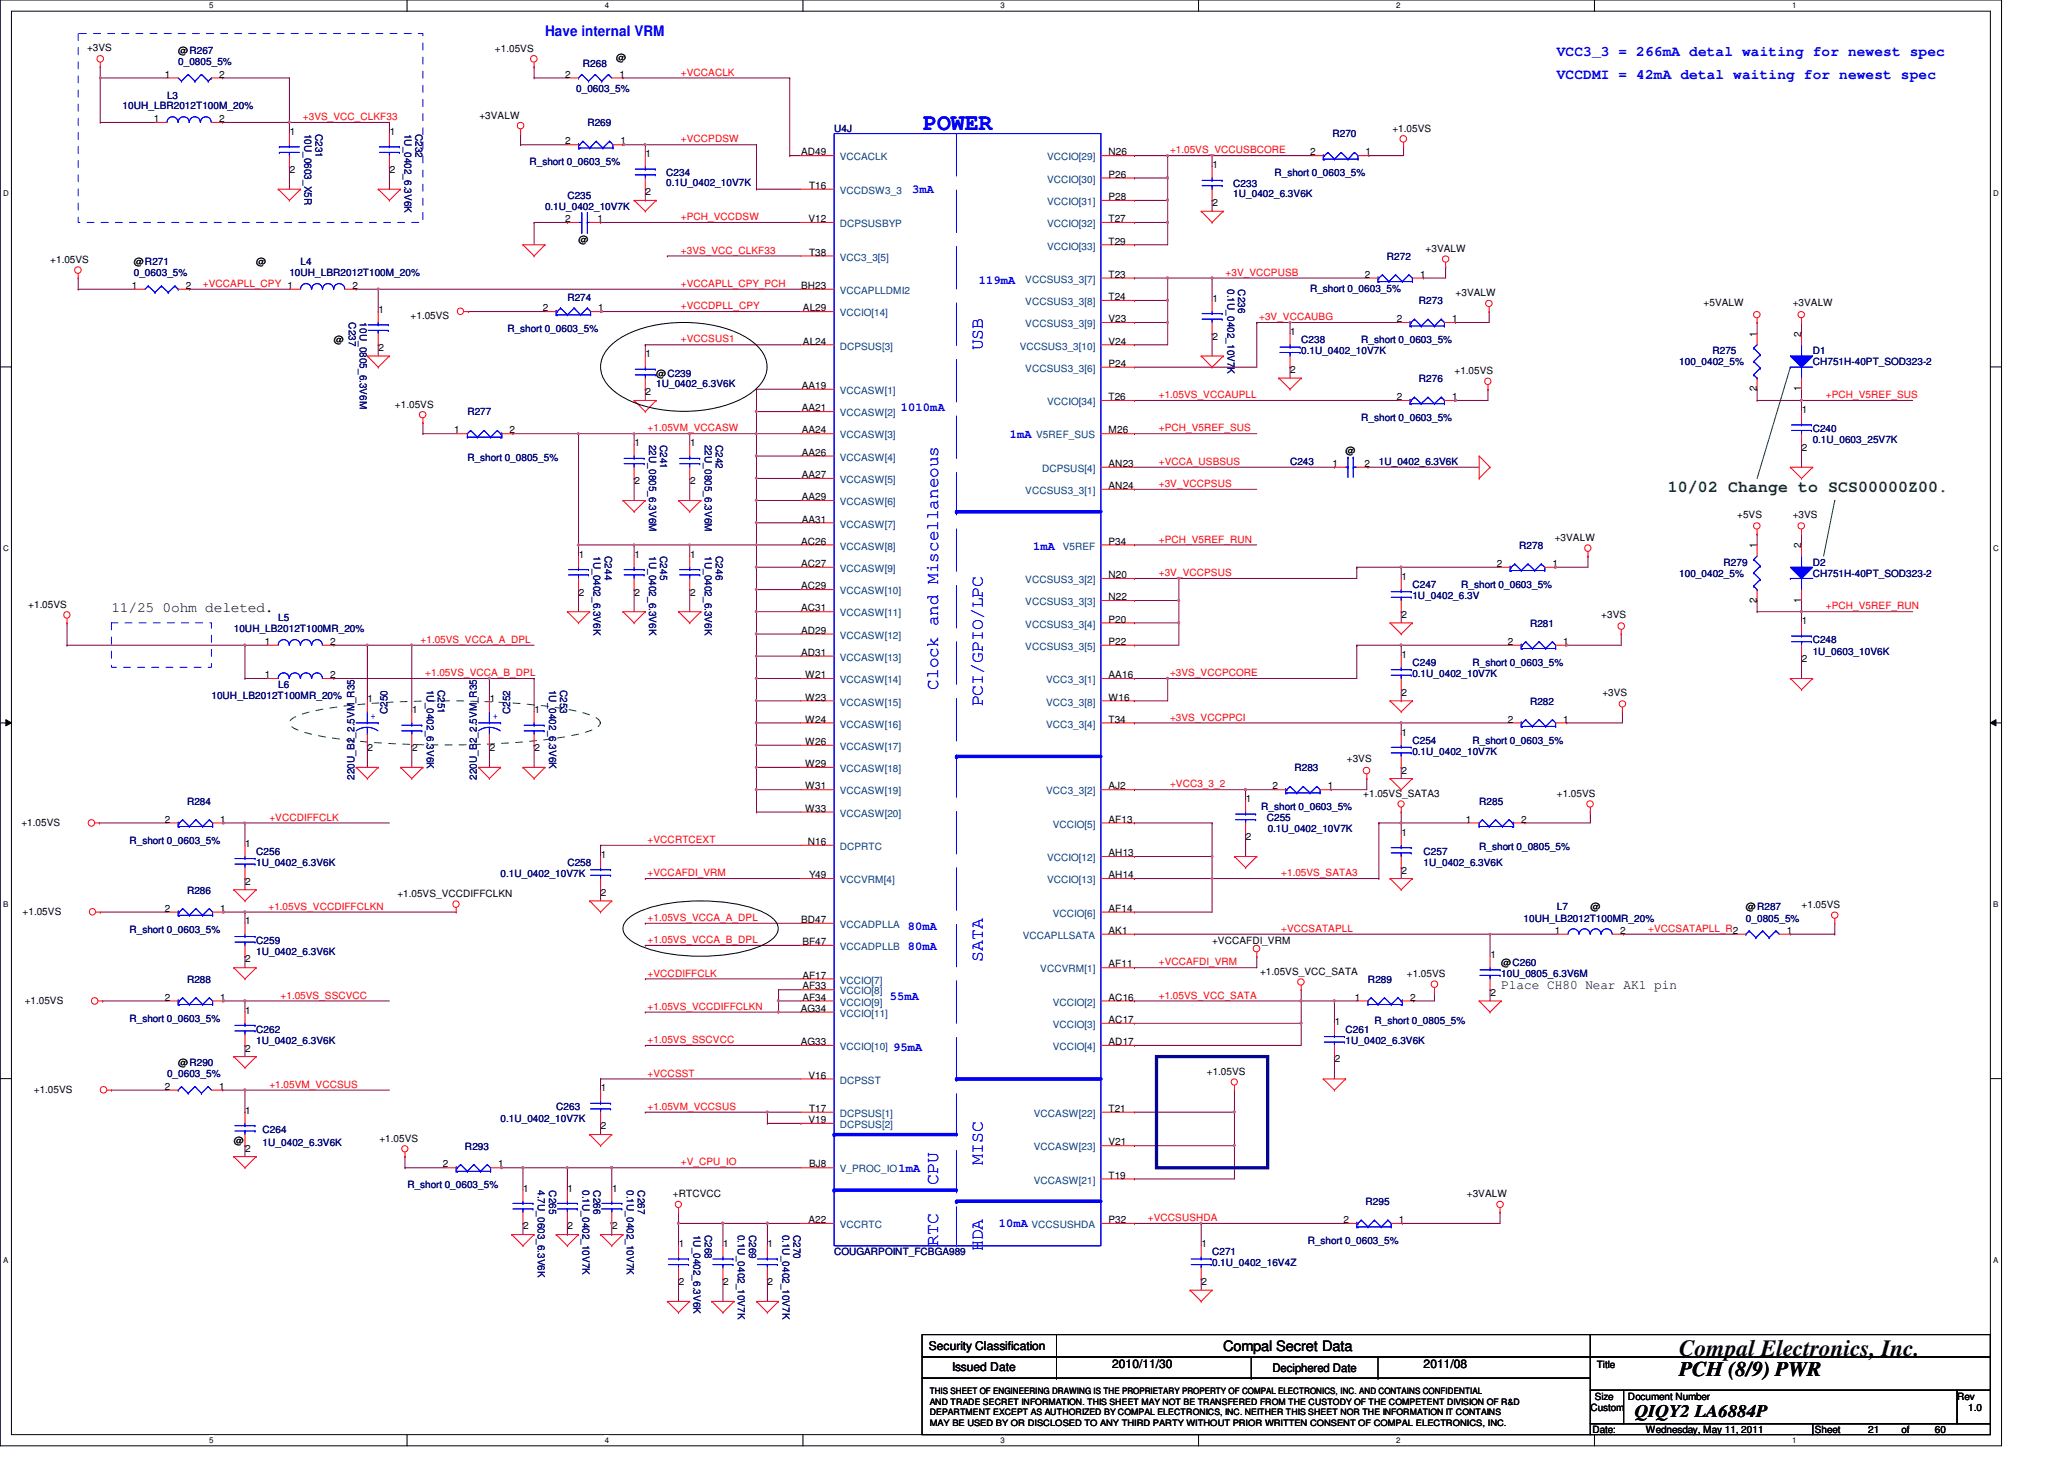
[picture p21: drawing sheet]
<svg xmlns="http://www.w3.org/2000/svg" width="297mm" height="210mm" viewBox="0 0 297 210" stroke-linecap="round" stroke-linejoin="round" font-family="sans-serif">
<defs><g id="words">
<text font-size="3.3" fill="#00f" x="132.9" y="18.8">POWER</text>
<text font-size="3.3" x="241.7" y="195.1">Compal Electronics, Inc.</text>
<text font-size="3" x="241.7" y="197.9">PCH (8/9) PWR</text>
<g font-size="2.5" fill="#00f">
<text x="141.4" y="50.4" transform="rotate(-90 141.4 50.4)">USB</text>
<text x="135" y="99.2" transform="rotate(-90 135 99.2)">Clock and Miscellaneous</text>
<text x="141.4" y="101.6" transform="rotate(-90 141.4 101.6)">PCI/GPIO/LPC</text>
<text x="141.4" y="138.4" transform="rotate(-90 141.4 138.4)">SATA</text>
<text x="141.4" y="167.5" transform="rotate(-90 141.4 167.5)">MISC</text>
<text x="135" y="170.4" transform="rotate(-90 135 170.4)">CPU</text>
<text x="135" y="179.2" transform="rotate(-90 135 179.2)">RTC</text>
<text x="141.4" y="180" transform="rotate(-90 141.4 180)">HDA</text>
</g>
<text font-size="2.5" x="235.3" y="203.9">QIQY2 LA6884P</text>
<text font-size="2.4" fill="#008000" x="240" y="70.8">10/02 Change to SCS00000Z00.</text>
<g font-size="2.1" fill="#00f">
<text x="78.4" y="5.1">Have internal VRM</text>
<text x="224" y="8.1">VCC3_3 = 266mA detal waiting for newest spec</text>
<text x="224" y="11.3">VCCDMI = 42mA detal waiting for newest spec</text>
</g>
<g font-size="2.1">
<text x="16" y="88">11/25 0ohm deleted.</text>
<text x="176" y="194.4">Compal Secret Data</text>
</g>
<text font-size="1.9" x="216" y="142.3">Place CH80 Near AK1 pin</text>
<g font-size="1.7" fill="#00f">
<text x="131.3" y="27.7">3mA</text>
<text x="140.9" y="40.8">119mA</text>
<text x="129.7" y="59.1">1010mA</text>
<text x="145.3" y="62.9">1mA</text>
<text x="148.7" y="79.1">1mA</text>
<text x="130.6" y="133.8">80mA</text>
<text x="130.6" y="136.7">80mA</text>
<text x="128" y="143.9">55mA</text>
<text x="128.6" y="151.2">95mA</text>
<text x="129.3" y="168.6">1mA</text>
<text x="143.7" y="176.6">10mA</text>
</g>
<g font-size="1.7">
<text x="133.7" y="194.3">Security Classification</text>
<text x="137" y="197.3">Issued Date</text>
<text x="160" y="196.8">2010/11/30</text>
<text x="183.1" y="197.4">Deciphered Date</text>
<text x="204.9" y="196.8">2011/08</text>
</g>
<g font-size="1.4">
<text x="12.5" y="7.3">+3VS</text>
<text x="23.7" y="11.2">1</text>
<text x="25.6" y="7.7">@R267</text>
<text x="31.5" y="11.2">2</text>
<text x="71.2" y="7.4">+1.05VS</text>
<text x="81.4" y="11.2">2</text>
<text x="88.7" y="8.7">@</text>
<text x="89.1" y="11.2">1</text>
<text x="22.1" y="17.6">1</text>
<text x="31.5" y="17.6">2</text>
<text x="69" y="17.1">+3VALW</text>
<text x="41.7" y="19.4">1</text>
<text x="56.1" y="19.4">1</text>
<text x="81.4" y="20.8">2</text>
<text x="89.3" y="20.8">1</text>
<text x="92.9" y="22.6">1</text>
<text x="115.3" y="22.4">AD49</text>
<text x="159.5" y="22.4">N26</text>
<text x="188.5" y="22.4">2</text>
<text x="196.5" y="22.4">1</text>
<text x="200.4" y="19">+1.05VS</text>
<text x="41.7" y="24.8">2</text>
<text x="56.1" y="24.8">2</text>
<text x="92.9" y="28.1">2</text>
<text x="116.4" y="27.2">T16</text>
<text x="159.5" y="25.6">P26</text>
<text x="159.5" y="28.8">P28</text>
<text x="174.5" y="24.2">1</text>
<text x="174.5" y="29.7">2</text>
<text x="81.4" y="32">2</text>
<text x="83.3" y="35">@</text>
<text x="86" y="32">1</text>
<text x="116.4" y="32">V12</text>
<text x="159.5" y="32">T27</text>
<text x="159.5" y="35.2">T29</text>
<text x="7.2" y="37.8">+1.05VS</text>
<text x="19" y="41.6">1</text>
<text x="19.3" y="38.2">@R271</text>
<text x="26.7" y="41.6">2</text>
<text x="36.9" y="38.2">@</text>
<text x="50.7" y="41.6">2</text>
<text x="115.3" y="41.6">BH23</text>
<text x="116.4" y="36.8">T38</text>
<text x="159.5" y="40">T23</text>
<text x="196.4" y="40">2</text>
<text x="204.4" y="40">1</text>
<text x="205.2" y="36.2">+3VALW</text>
<text x="54.5" y="45">1</text>
<text x="59.1" y="45.8">+1.05VS</text>
<text x="78.1" y="44.8">2</text>
<text x="86.1" y="44.8">1</text>
<text x="115.6" y="44.8">AL29</text>
<text x="159.5" y="46.4">V23</text>
<text x="159.5" y="43.2">T24</text>
<text x="174.5" y="43.4">1</text>
<text x="201" y="46.4">2</text>
<text x="209" y="46.4">1</text>
<text x="209.5" y="42.6">+3VALW</text>
<text x="245.2" y="44.1">+5VALW</text>
<text x="258" y="44.1">+3VALW</text>
<text x="48" y="49.4">@</text>
<text x="54.5" y="50.5">2</text>
<text x="92.9" y="51.4">1</text>
<text x="115.6" y="49.6">AL24</text>
<text x="159.5" y="52.8">P24</text>
<text x="159.5" y="49.6">V24</text>
<text x="174.5" y="48.8">2</text>
<text x="185.7" y="48.2">1</text>
<text x="185.7" y="53.7">2</text>
<text x="209.3" y="53.8">+1.05VS</text>
<text x="252.8" y="48.5" transform="rotate(-90 252.8 48.5)">1</text>
<text x="259.2" y="48.5" transform="rotate(-90 259.2 48.5)">2</text>
<text x="56.8" y="58.6">+1.05VS</text>
<text x="92.9" y="56.8">2</text>
<text x="94.4" y="54.2">@C239</text>
<text x="115.4" y="56">AA19</text>
<text x="115.4" y="59.2">AA21</text>
<text x="159.5" y="57.6">T26</text>
<text x="201" y="57.6">2</text>
<text x="209" y="57.6">1</text>
<text x="252.8" y="56.3" transform="rotate(-90 252.8 56.3)">2</text>
<text x="259.2" y="56.3" transform="rotate(-90 259.2 56.3)">1</text>
<text x="259.3" y="59.4">1</text>
<text x="65.4" y="62.4">1</text>
<text x="73.3" y="62.4">2</text>
<text x="91.3" y="64.2">1</text>
<text x="99.3" y="64.2">1</text>
<text x="115.4" y="62.4">AA24</text>
<text x="115.4" y="65.6">AA26</text>
<text x="159.5" y="62.4">M26</text>
<text x="193.7" y="65.4">@</text>
<text x="259.3" y="64.8">2</text>
<text x="91.3" y="69.7">2</text>
<text x="99.3" y="69.7">2</text>
<text x="115.4" y="68.8">AA27</text>
<text x="115.4" y="72">AA29</text>
<text x="159.5" y="67.2">AN23</text>
<text x="159.5" y="70.4">AN24</text>
<text x="191.8" y="67.2">1</text>
<text x="196.4" y="67.2">2</text>
<text x="115.4" y="75.2">AA31</text>
<text x="223.8" y="77.8">+3VALW</text>
<text x="250" y="74.5">+5VS</text>
<text x="258" y="74.5">+3VS</text>
<text x="83.3" y="80.2">1</text>
<text x="91.3" y="80.2">1</text>
<text x="99.3" y="80.2">1</text>
<text x="115.3" y="78.4">AC26</text>
<text x="115.3" y="81.6">AC27</text>
<text x="159.5" y="78.4">P34</text>
<text x="159.5" y="83.2">N20</text>
<text x="201.7" y="83.4">1</text>
<text x="215.4" y="81.6">2</text>
<text x="223.4" y="81.6">1</text>
<text x="252.8" y="78.9" transform="rotate(-90 252.8 78.9)">1</text>
<text x="259.2" y="78.9" transform="rotate(-90 259.2 78.9)">2</text>
<text x="4.1" y="87.5">+1.05VS</text>
<text x="83.3" y="85.7">2</text>
<text x="91.3" y="85.7">2</text>
<text x="99.3" y="85.7">2</text>
<text x="115.3" y="84.8">AC29</text>
<text x="115.3" y="88">AC31</text>
<text x="159.5" y="86.4">N22</text>
<text x="159.5" y="89.6">P20</text>
<text x="201.7" y="88.9">2</text>
<text x="230.4" y="88.9">+3VS</text>
<text x="252.8" y="86.7" transform="rotate(-90 252.8 86.7)">2</text>
<text x="259.2" y="86.7" transform="rotate(-90 259.2 86.7)">1</text>
<text x="259.3" y="89.8">1</text>
<text x="38.1" y="92.8">1</text>
<text x="47.5" y="92.8">2</text>
<text x="115.3" y="91.2">AD29</text>
<text x="115.3" y="94.4">AD31</text>
<text x="159.5" y="92.8">P22</text>
<text x="201.7" y="94.6">1</text>
<text x="217" y="92.8">2</text>
<text x="225" y="92.8">1</text>
<text x="259.3" y="95.3">2</text>
<text x="38.1" y="97.6">1</text>
<text x="47.5" y="97.6">2</text>
<text x="52.9" y="101">1</text>
<text x="70.5" y="101">1</text>
<text x="115.9" y="97.6">W21</text>
<text x="115.9" y="100.8">W23</text>
<text x="159.5" y="97.6">AA16</text>
<text x="159.5" y="100.8">W16</text>
<text x="201.7" y="100.1">2</text>
<text x="230.6" y="100.1">+3VS</text>
<text x="59.3" y="102.6">1</text>
<text x="76.9" y="102.6">1</text>
<text x="115.9" y="104">W24</text>
<text x="115.9" y="107.2">W26</text>
<text x="159.5" y="104">T34</text>
<text x="201.7" y="105.8">1</text>
<text x="217" y="104">2</text>
<text x="225" y="104">1</text>
<text x="52.9" y="108.1">2</text>
<text x="59.3" y="108.1">2</text>
<text x="70.5" y="108.1">2</text>
<text x="76.9" y="108.1">2</text>
<text x="115.9" y="110.4">W29</text>
<text x="115.9" y="113.6">W31</text>
<text x="159.5" y="113.6">AJ2</text>
<text x="183.1" y="113.6">2</text>
<text x="191.1" y="113.6">1</text>
<text x="193.8" y="109.7">+3VS</text>
<text x="201.7" y="111.3">2</text>
<text x="3.1" y="118.8">+1.05VS</text>
<text x="23.7" y="118.4">2</text>
<text x="31.7" y="118.4">1</text>
<text x="115.9" y="116.8">W33</text>
<text x="159.5" y="118.4">AF13</text>
<text x="179.3" y="115.4">1</text>
<text x="196.2" y="114.6">+1.05VS_SATA3</text>
<text x="211" y="118.4">1</text>
<text x="218.9" y="118.4">2</text>
<text x="224" y="114.6">+1.05VS</text>
<text x="35.3" y="121.8">1</text>
<text x="86.5" y="123.4">1</text>
<text x="116.3" y="121.6">N16</text>
<text x="159.5" y="123.2">AH13</text>
<text x="179.3" y="120.9">2</text>
<text x="201.7" y="120.2">1</text>
<text x="201.7" y="125.7">2</text>
<text x="3.3" y="131.6">+1.05VS</text>
<text x="23.7" y="131.2">2</text>
<text x="31.7" y="131.2">1</text>
<text x="35.3" y="127.3">2</text>
<text x="57.2" y="129.1">+1.05VS_VCCDIFFCLKN</text>
<text x="86.5" y="128.9">2</text>
<text x="116.4" y="126.4">Y49</text>
<text x="159.5" y="131.2">AF14</text>
<text x="159.5" y="126.4">AH14</text>
<text x="228.9" y="131">@</text>
<text x="251.3" y="131">@R287</text>
<text x="259.3" y="130.6">+1.05VS</text>
<text x="35.3" y="133">1</text>
<text x="115.3" y="132.8">BD47</text>
<text x="115.5" y="136">BF47</text>
<text x="159.5" y="134.4">AK1</text>
<text x="174.4" y="135.8">+VCCAFDI_VRM</text>
<text x="214.5" y="137.8">1</text>
<text x="223.8" y="134.4">1</text>
<text x="233.1" y="134.4">2</text>
<text x="257.1" y="134.4">1</text>
<text x="23.7" y="144">2</text>
<text x="31.7" y="144">1</text>
<text x="35.3" y="138.5">2</text>
<text x="115.5" y="142.4">AF33</text>
<text x="115.5" y="144">AF34</text>
<text x="115.5" y="140.8">AF17</text>
<text x="159.5" y="144">AC16</text>
<text x="159.5" y="139.2">AF11</text>
<text x="181.3" y="140.2">+1.05VS_VCC_SATA</text>
<text x="195" y="144">1</text>
<text x="202.5" y="140.6">+1.05VS</text>
<text x="202.9" y="144">2</text>
<text x="214.5" y="143.3">2</text>
<text x="216" y="139">@C260</text>
<text x="3.6" y="144.4">+1.05VS</text>
<text x="35.3" y="145.8">1</text>
<text x="115.3" y="145.6">AG34</text>
<text x="159.5" y="147.2">AC17</text>
<text x="192.1" y="147.4">1</text>
<text x="25.6" y="153.4">@R290</text>
<text x="35.3" y="151.3">2</text>
<text x="115.3" y="150.4">AG33</text>
<text x="116.4" y="155.2">V16</text>
<text x="159.5" y="150.4">AD17</text>
<text x="173.7" y="154.6">+1.05VS</text>
<text x="192.1" y="152.9">2</text>
<text x="4.9" y="157.2">+1.05VS</text>
<text x="23.7" y="156.8">2</text>
<text x="31.5" y="156.8">1</text>
<text x="35.3" y="160.2">1</text>
<text x="86.5" y="157">1</text>
<text x="116.4" y="161.6">V19</text>
<text x="116.4" y="160">T17</text>
<text x="159.5" y="160">T21</text>
<text x="33.6" y="164.6">@</text>
<text x="35.3" y="165.7">2</text>
<text x="54.6" y="164.2">+1.05VS</text>
<text x="63.7" y="168">2</text>
<text x="71.7" y="168">1</text>
<text x="86.5" y="162.5">2</text>
<text x="116.4" y="168">BJ8</text>
<text x="159.5" y="164.8">V21</text>
<text x="75.3" y="171.4">1</text>
<text x="81.7" y="171.4">1</text>
<text x="88.1" y="171.4">1</text>
<text x="96.8" y="172.2">+RTCVCC</text>
<text x="159.5" y="169.6">T19</text>
<text x="211.1" y="172.2">+3VALW</text>
<text x="75.3" y="176.9">2</text>
<text x="81.7" y="176.9">2</text>
<text x="88.1" y="176.9">2</text>
<text x="97.7" y="179.4">1</text>
<text x="104.1" y="179.4">1</text>
<text x="110.5" y="179.4">1</text>
<text x="116.4" y="176">A22</text>
<text x="159.5" y="176">P32</text>
<text x="172.9" y="179.4">1</text>
<text x="193.4" y="176">2</text>
<text x="201.3" y="176">1</text>
<text x="97.7" y="184.9">2</text>
<text x="104.1" y="184.9">2</text>
<text x="110.5" y="184.9">2</text>
<text x="172.9" y="184.9">2</text>
<text x="229.8" y="196.7">Title</text>
<text x="228.9" y="203">Custom</text>
<text x="229.5" y="201.4">Size</text>
<text x="234.3" y="201.4">Document Number</text>
<text x="281.7" y="201.4">Rev</text>
<text x="283.3" y="203">1.0</text>
<text x="229.2" y="206.2">Date:</text>
<text x="236.9" y="206.2">Wednesday, May 11, 2011</text>
<text x="261.2" y="206.2">Sheet</text>
<text x="268.9" y="206.2">21</text>
<text x="273.7" y="206.2">of</text>
<text x="278.4" y="206.2">60</text>
</g>
<g font-size="1.4" fill="#000080">
<text x="25.6" y="9.4">0_0805_5%</text>
<text x="83.9" y="9.7">R268</text>
<text x="17.6" y="15.7">10UH_LBR2012T100M_20%</text>
<text x="24" y="14.2">L3</text>
<text x="82.9" y="13.2">0_0603_5%</text>
<text x="43.8" y="19.2" transform="rotate(90 43.8 19.2)">10U_0603_X5R</text>
<text x="45.4" y="19.2" transform="rotate(90 45.4 19.2)">C231</text>
<text x="58.2" y="19.2" transform="rotate(90 58.2 19.2)">1U_0402_6.3V6K</text>
<text x="59.8" y="19.2" transform="rotate(90 59.8 19.2)">C232</text>
<text x="76.2" y="23.7">R_short 0_0603_5%</text>
<text x="84.5" y="18.2">R269</text>
<text x="120" y="19">U4J</text>
<text x="191.8" y="19.8">R270</text>
<text x="81.7" y="28.6">C235</text>
<text x="95.9" y="25.4">C234</text>
<text x="95.9" y="26.8">0.1U_0402_10V7K</text>
<text x="177.5" y="27">C233</text>
<text x="177.5" y="28.4">1U_0402_6.3V6K</text>
<text x="183.4" y="25.4">R_short 0_0603_5%</text>
<text x="78.4" y="30.2">0.1U_0402_10V7K</text>
<text x="19.3" y="39.7">0_0603_5%</text>
<text x="41.6" y="39.7">10UH_LBR2012T100M_20%</text>
<text x="43.3" y="38.2">L4</text>
<text x="176.6" y="41.6" transform="rotate(90 176.6 41.6)">0.1U_0402_10V7K</text>
<text x="178.2" y="41.6" transform="rotate(90 178.2 41.6)">C236</text>
<text x="188.5" y="42">R_short 0_0603_5%</text>
<text x="199.6" y="37.4">R272</text>
<text x="50.2" y="46.4" transform="rotate(90 50.2 46.4)">C237</text>
<text x="51.8" y="46.4" transform="rotate(90 51.8 46.4)">10U_0805_6.3V6M</text>
<text x="73" y="47.7">R_short 0_0603_5%</text>
<text x="81.7" y="43.3">R274</text>
<text x="204.2" y="43.8">R273</text>
<text x="187.3" y="49.4">C238</text>
<text x="187.3" y="51">0.1U_0402_10V7K</text>
<text x="195.9" y="49.4">R_short 0_0603_5%</text>
<text x="241.7" y="52.6">100_0402_5%</text>
<text x="246.4" y="51">R275</text>
<text x="260.9" y="51">D1</text>
<text x="260.9" y="52.6">CH751H-40PT_SOD323-2</text>
<text x="67.3" y="59.8">R277</text>
<text x="94.4" y="55.7">1U_0402_6.3V6K</text>
<text x="204.2" y="55">R276</text>
<text x="93.4" y="64" transform="rotate(90 93.4 64)">22U_0805_6.3V6M</text>
<text x="95" y="64" transform="rotate(90 95 64)">C241</text>
<text x="101.4" y="64" transform="rotate(90 101.4 64)">22U_0805_6.3V6M</text>
<text x="103" y="64" transform="rotate(90 103 64)">C242</text>
<text x="195.9" y="60.6">R_short 0_0603_5%</text>
<text x="260.9" y="62.2">C240</text>
<text x="260.9" y="63.7">0.1U_0603_25V7K</text>
<text x="67.3" y="66.3">R_short 0_0805_5%</text>
<text x="185.7" y="67">C243</text>
<text x="198.4" y="67">1U_0402_6.3V6K</text>
<text x="85.4" y="80" transform="rotate(90 85.4 80)">1U_0402_6.3V6K</text>
<text x="87" y="80" transform="rotate(90 87 80)">C244</text>
<text x="93.4" y="80" transform="rotate(90 93.4 80)">1U_0402_6.3V6K</text>
<text x="95" y="80" transform="rotate(90 95 80)">C245</text>
<text x="101.4" y="80" transform="rotate(90 101.4 80)">1U_0402_6.3V6K</text>
<text x="103" y="80" transform="rotate(90 103 80)">C246</text>
<text x="218.6" y="79">R278</text>
<text x="241.7" y="83">100_0402_5%</text>
<text x="248" y="81.4">R279</text>
<text x="260.9" y="81.4">D2</text>
<text x="260.9" y="83">CH751H-40PT_SOD323-2</text>
<text x="40" y="89.4">L5</text>
<text x="203.3" y="84.6">C247</text>
<text x="203.3" y="86.2">1U_0402_6.3V</text>
<text x="210.3" y="84.6">R_short 0_0603_5%</text>
<text x="33.6" y="91">10UH_LB2012T100MR_20%</text>
<text x="203.3" y="95.7">C249</text>
<text x="211.9" y="95.7">R_short 0_0603_5%</text>
<text x="220.2" y="90.2">R281</text>
<text x="260.9" y="92.6">C248</text>
<text x="260.9" y="94.2">1U_0603_10V6K</text>
<text x="30.4" y="100.6">10UH_LB2012T100MR_20%</text>
<text x="40" y="99">L6</text>
<text x="61.4" y="99.2" transform="rotate(90 61.4 99.2)">1U_0402_6.3V6K</text>
<text x="63" y="99.2" transform="rotate(90 63 99.2)">C251</text>
<text x="79" y="99.2" transform="rotate(90 79 99.2)">1U_0402_6.3V6K</text>
<text x="80.6" y="99.2" transform="rotate(90 80.6 99.2)">C253</text>
<text x="203.3" y="97.4">0.1U_0402_10V7K</text>
<text x="220.2" y="101.4">R282</text>
<text x="55.8" y="102.7" transform="rotate(-90 55.8 102.7)">C250</text>
<text x="73.4" y="102.7" transform="rotate(-90 73.4 102.7)">C252</text>
<text x="203.3" y="107">C254</text>
<text x="211.9" y="107">R_short 0_0603_5%</text>
<text x="51" y="112.2" transform="rotate(-90 51 112.2)">220U_B2_2.5VM_R35</text>
<text x="68.6" y="112.2" transform="rotate(-90 68.6 112.2)">220U_B2_2.5VM_R35</text>
<text x="186.3" y="111">R283</text>
<text x="203.3" y="108.6">0.1U_0402_10V7K</text>
<text x="26.9" y="115.8">R284</text>
<text x="181.5" y="116.6">R_short 0_0603_5%</text>
<text x="182.3" y="118.2">C255</text>
<text x="182.4" y="119.8">0.1U_0402_10V7K</text>
<text x="212.9" y="115.8">R285</text>
<text x="18.6" y="121.4">R_short 0_0603_5%</text>
<text x="36.9" y="123">C256</text>
<text x="36.9" y="124.6">1U_0402_6.3V6K</text>
<text x="81.7" y="124.6">C258</text>
<text x="204.9" y="123">C257</text>
<text x="204.9" y="124.6">1U_0402_6.3V6K</text>
<text x="212.9" y="122.3">R_short 0_0805_5%</text>
<text x="26.9" y="128.6">R286</text>
<text x="72" y="126.2">0.1U_0402_10V7K</text>
<text x="224" y="131">L7</text>
<text x="18.6" y="134.2">R_short 0_0603_5%</text>
<text x="36.9" y="135.8">C259</text>
<text x="36.9" y="137.4">1U_0402_6.3V6K</text>
<text x="219.3" y="132.6">10UH_LB2012T100MR_20%</text>
<text x="251.3" y="132.6">0_0805_5%</text>
<text x="26.9" y="141.4">R288</text>
<text x="196.9" y="141.4">R289</text>
<text x="216" y="140.6">10U_0805_6.3V6M</text>
<text x="18.6" y="147">R_short 0_0603_5%</text>
<text x="36.9" y="148.6">C262</text>
<text x="193.7" y="148.6">C261</text>
<text x="197.8" y="147.3">R_short 0_0805_5%</text>
<text x="24" y="155">0_0603_5%</text>
<text x="36.9" y="150.2">1U_0402_6.3V6K</text>
<text x="193.7" y="150.2">1U_0402_6.3V6K</text>
<text x="72" y="161.4">0.1U_0402_10V7K</text>
<text x="80" y="159.8">C263</text>
<text x="37.8" y="163">C264</text>
<text x="37.8" y="164.9">1U_0402_6.3V6K</text>
<text x="66.9" y="165.4">R293</text>
<text x="58.6" y="171">R_short 0_0603_5%</text>
<text x="77.4" y="171.2" transform="rotate(90 77.4 171.2)">4.7U_0603_6.3V6K</text>
<text x="79" y="171.2" transform="rotate(90 79 171.2)">C265</text>
<text x="83.8" y="171.2" transform="rotate(90 83.8 171.2)">0.1U_0402_10V7K</text>
<text x="85.4" y="171.2" transform="rotate(90 85.4 171.2)">C266</text>
<text x="90.2" y="171.2" transform="rotate(90 90.2 171.2)">0.1U_0402_10V7K</text>
<text x="91.8" y="171.2" transform="rotate(90 91.8 171.2)">C267</text>
<text x="196.5" y="173.4">R295</text>
<text x="99.8" y="177.6" transform="rotate(90 99.8 177.6)">1U_0402_6.3V6K</text>
<text x="101.4" y="177.6" transform="rotate(90 101.4 177.6)">C268</text>
<text x="106.2" y="177.6" transform="rotate(90 106.2 177.6)">0.1U_0402_10V7K</text>
<text x="107.8" y="177.6" transform="rotate(90 107.8 177.6)">C269</text>
<text x="112.6" y="177.6" transform="rotate(90 112.6 177.6)">0.1U_0402_10V7K</text>
<text x="114.2" y="177.6" transform="rotate(90 114.2 177.6)">C270</text>
<text x="188.2" y="179">R_short 0_0603_5%</text>
<text x="120" y="180.6">COUGARPOINT_FCBGA989</text>
<text x="174.4" y="180.6">C271</text>
<text x="174.4" y="182.2">0.1U_0402_16V4Z</text>
</g>
<g font-size="1.4" fill="#f00">
<text x="98" y="10.9">+VCCACLK</text>
<text x="43.6" y="17.3">+3VS_VCC_CLKF33</text>
<text x="98" y="20.5">+VCCPDSW</text>
<text x="168.4" y="22.1">+1.05VS_VCCUSBCORE</text>
<text x="98" y="31.7">+PCH_VCCDSW</text>
<text x="29.2" y="41.3">+VCCAPLL_CPY 1</text>
<text x="98" y="36.5">+3VS_VCC_CLKF33</text>
<text x="98" y="41.3">+VCCAPLL_CPY_PCH</text>
<text x="176.4" y="39.7">+3V_VCCPUSB</text>
<text x="98" y="44.5">+VCCDPLL_CPY</text>
<text x="181.2" y="46.1">+3V_VCCAUBG</text>
<text x="98" y="49.3">+VCCSUS1</text>
<text x="166.8" y="57.3">+1.05VS_VCCAUPLL</text>
<text x="262.8" y="57.3">+PCH_V5REF_SUS</text>
<text x="93.2" y="62.1">+1.05VM_VCCASW</text>
<text x="166.8" y="62.1">+PCH_V5REF_SUS</text>
<text x="166.8" y="70.1">+3V_VCCPSUS</text>
<text x="166.8" y="66.9">+VCCA_USBSUS</text>
<text x="166.8" y="78.1">+PCH_V5REF_RUN</text>
<text x="166.8" y="82.9">+3V_VCCPSUS</text>
<text x="262.8" y="87.7">+PCH_V5REF_RUN</text>
<text x="60.5" y="92.5">+1.05VS_VCCA_A_DPL</text>
<text x="61.2" y="97.3">+1.05VS_VCCA_B_DPL</text>
<text x="168.4" y="97.3">+3VS_VCCPCORE</text>
<text x="168.4" y="103.7">+3VS_VCCPPCI</text>
<text x="168.4" y="113.3">+VCC3_3_2</text>
<text x="38.8" y="118.1">+VCCDIFFCLK</text>
<text x="93.2" y="121.3">+VCCRTCEXT</text>
<text x="38.6" y="130.9">+1.05VS_VCCDIFFCLKN</text>
<text x="93.2" y="126.1">+VCCAFDI_VRM</text>
<text x="184.4" y="126.1">+1.05VS_SATA3</text>
<text x="93.2" y="132.5">+1.05VS_VCCA_A_DPL</text>
<text x="93.2" y="135.7">+1.05VS_VCCA_B_DPL</text>
<text x="184.4" y="134.1">+VCCSATAPLL</text>
<text x="237.2" y="134.1">+VCCSATAPLL_R2</text>
<text x="40.4" y="143.7">+1.05VS_SSCVCC</text>
<text x="93.2" y="140.5">+VCCDIFFCLK</text>
<text x="166.8" y="138.9">+VCCAFDI_VRM</text>
<text x="166.8" y="143.7">+1.05VS_VCC_SATA</text>
<text x="93.2" y="145.3">+1.05VS_VCCDIFFCLKN</text>
<text x="93.2" y="154.9">+VCCSST</text>
<text x="93.2" y="150.1">+1.05VS_SSCVCC</text>
<text x="38.8" y="156.5">+1.05VM_VCCSUS</text>
<text x="93.2" y="159.7">+1.05VM_VCCSUS</text>
<text x="98" y="167.7">+V_CPU_IO</text>
<text x="165.2" y="175.7">+VCCSUSHDA</text>
</g>
<g font-size="1.4" fill="#004080">
<text x="120.8" y="23.1">VCCACLK</text>
<text x="150.7" y="23.1">VCCIO[29]</text>
<text x="120.8" y="27.9">VCCDSW3_3</text>
<text x="150.7" y="26.3">VCCIO[30]</text>
<text x="150.7" y="29.5">VCCIO[31]</text>
<text x="120.8" y="32.7">DCPSUSBYP</text>
<text x="150.7" y="32.7">VCCIO[32]</text>
<text x="150.7" y="35.9">VCCIO[33]</text>
<text x="120.8" y="37.5">VCC3_3[5]</text>
<text x="147.6" y="40.7">VCCSUS3_3[7]</text>
<text x="120.8" y="45.5">VCCIO[14]</text>
<text x="120.8" y="42.3">VCCAPLLDMI2</text>
<text x="147.6" y="47.1">VCCSUS3_3[9]</text>
<text x="147.6" y="43.9">VCCSUS3_3[8]</text>
<text x="120.8" y="50.3">DCPSUS[3]</text>
<text x="146.8" y="50.3">VCCSUS3_3[10]</text>
<text x="147.6" y="53.5">VCCSUS3_3[6]</text>
<text x="120.8" y="56.7">VCCASW[1]</text>
<text x="120.8" y="59.9">VCCASW[2]</text>
<text x="150.7" y="58.3">VCCIO[34]</text>
<text x="120.8" y="63.1">VCCASW[3]</text>
<text x="149.1" y="63.1">V5REF_SUS</text>
<text x="120.8" y="69.5">VCCASW[5]</text>
<text x="120.8" y="66.3">VCCASW[4]</text>
<text x="147.6" y="71.1">VCCSUS3_3[1]</text>
<text x="150" y="67.9">DCPSUS[4]</text>
<text x="120.8" y="72.7">VCCASW[6]</text>
<text x="120.8" y="75.9">VCCASW[7]</text>
<text x="120.8" y="79.1">VCCASW[8]</text>
<text x="120.8" y="82.3">VCCASW[9]</text>
<text x="147.6" y="83.9">VCCSUS3_3[2]</text>
<text x="152.9" y="79.1">V5REF</text>
<text x="120.8" y="85.5">VCCASW[10]</text>
<text x="120.8" y="88.7">VCCASW[11]</text>
<text x="147.6" y="87.1">VCCSUS3_3[3]</text>
<text x="120.8" y="91.9">VCCASW[12]</text>
<text x="120.8" y="95.1">VCCASW[13]</text>
<text x="147.6" y="90.3">VCCSUS3_3[4]</text>
<text x="147.6" y="93.5">VCCSUS3_3[5]</text>
<text x="120.8" y="98.3">VCCASW[14]</text>
<text x="120.8" y="101.5">VCCASW[15]</text>
<text x="150.6" y="98.3">VCC3_3[1]</text>
<text x="150.6" y="101.5">VCC3_3[8]</text>
<text x="120.8" y="104.7">VCCASW[16]</text>
<text x="120.8" y="107.9">VCCASW[17]</text>
<text x="150.6" y="104.7">VCC3_3[4]</text>
<text x="120.8" y="111.1">VCCASW[18]</text>
<text x="120.8" y="114.3">VCCASW[19]</text>
<text x="120.8" y="117.5">VCCASW[20]</text>
<text x="150.6" y="114.3">VCC3_3[2]</text>
<text x="151.5" y="119.1">VCCIO[5]</text>
<text x="120.8" y="122.3">DCPRTC</text>
<text x="150.7" y="123.9">VCCIO[12]</text>
<text x="120.8" y="127.1">VCCVRM[4]</text>
<text x="150.7" y="127.1">VCCIO[13]</text>
<text x="151.5" y="131.9">VCCIO[6]</text>
<text x="120.8" y="136.7">VCCADPLLB</text>
<text x="120.8" y="133.5">VCCADPLLA</text>
<text x="147.2" y="135.1">VCCAPLLSATA</text>
<text x="120.8" y="143.1">VCCIO[8]</text>
<text x="120.8" y="141.5">VCCIO[7]</text>
<text x="149.7" y="139.9">VCCVRM[1]</text>
<text x="120.8" y="144.7">VCCIO[9]</text>
<text x="120.8" y="146.3">VCCIO[11]</text>
<text x="151.5" y="144.7">VCCIO[2]</text>
<text x="151.5" y="147.9">VCCIO[3]</text>
<text x="120.8" y="151.1">VCCIO[10]</text>
<text x="120.8" y="155.9">DCPSST</text>
<text x="151.5" y="151.1">VCCIO[4]</text>
<text x="120.8" y="160.7">DCPSUS[1]</text>
<text x="148.8" y="160.7">VCCASW[22]</text>
<text x="120.8" y="162.3">DCPSUS[2]</text>
<text x="148.8" y="165.5">VCCASW[23]</text>
<text x="120.8" y="168.7">V_PROC_IO</text>
<text x="148.8" y="170.3">VCCASW[21]</text>
<text x="120.8" y="176.7">VCCRTC</text>
<text x="148.4" y="176.7">VCCSUSHDA</text>
</g>
<g font-size="1.4" fill="#00f">
<text x="53.3" y="103.5">+</text>
<text x="70.9" y="103.5">+</text>
</g>
<g font-size="1.3">
<text x="133.8" y="200.6">THIS SHEET OF ENGINEERING DRAWING IS THE PROPRIETARY PROPERTY OF COMPAL ELECTRONICS, INC. AND CONTAINS CONFIDENTIAL</text>
<text x="133.8" y="202.1">AND TRADE SECRET INFORMATION. THIS SHEET MAY NOT BE TRANSFERED FROM THE CUSTODY OF THE COMPETENT DIVISION OF R&amp;D</text>
<text x="133.8" y="203.6">DEPARTMENT EXCEPT AS AUTHORIZED BY COMPAL ELECTRONICS, INC. NEITHER THIS SHEET NOR THE INFORMATION IT CONTAINS</text>
<text x="133.8" y="205.1">MAY BE USED BY OR DISCLOSED TO ANY THIRD PARTY WITHOUT PRIOR WRITTEN CONSENT OF COMPAL ELECTRONICS, INC.</text>
</g>
<g font-size="1.1">
<text x="30.1" y="1.1">5</text>
<text x="87" y="1.1">4</text>
<text x="144" y="1.1">3</text>
<text x="200.9" y="1.1">2</text>
<text x="257.9" y="1.1">1</text>
<text x=".5" y="28.1">D</text>
<text x="286.9" y="28.1">D</text>
<text x=".5" y="79.3">C</text>
<text x="286.9" y="79.3">C</text>
<text x=".5" y="130.5">B</text>
<text x="286.9" y="130.5">B</text>
<text x=".5" y="181.7">A</text>
<text x="286.9" y="181.7">A</text>
<text x="30.1" y="207.5">5</text>
<text x="87" y="207.5">4</text>
<text x="144" y="207.5">3</text>
<text x="200.9" y="207.5">2</text>
<text x="257.9" y="207.5">1</text>
</g>
</g></defs>
<path d="M0 0h288.1v208h-288.1zM1.6 1.6h284.8v204.8h-284.8z" fill="none" stroke="#000" stroke-width=".14"/>
<g fill="#fff">
<path d="M30.1 .2h.6v1.2h-.6z"/>
<path d="M30.1 206.6h.6v1.2h-.6z"/>
</g>
<path d="M58.6 0v1.6M58.6 206.4v1.6" fill="none" stroke="#000" stroke-width=".14"/>
<g fill="#fff">
<path d="M87 .2h.6v1.2h-.6z"/>
<path d="M87 206.6h.6v1.2h-.6z"/>
</g>
<path d="M115.6 0v1.6M115.6 206.4v1.6" fill="none" stroke="#000" stroke-width=".14"/>
<g fill="#fff">
<path d="M144 .2h.6v1.2h-.6z"/>
<path d="M144 206.6h.6v1.2h-.6z"/>
</g>
<path d="M172.5 0v1.6M172.5 206.4v1.6" fill="none" stroke="#000" stroke-width=".14"/>
<g fill="#fff">
<path d="M200.9 .2h.6v1.2h-.6z"/>
<path d="M200.9 206.6h.6v1.2h-.6z"/>
</g>
<path d="M229.5 0v1.6M229.5 206.4v1.6" fill="none" stroke="#000" stroke-width=".14"/>
<g fill="#fff">
<path d="M257.9 .2h.6v1.2h-.6z"/>
<path d="M257.9 206.6h.6v1.2h-.6z"/>
<path d="M.5 27.2h.7v1.2h-.7z"/>
<path d="M286.9 27.2h.7v1.2h-.7z"/>
<path d="M.5 78.4h.7v1.1h-.7z"/>
<path d="M286.9 78.4h.7v1.1h-.7z"/>
</g>
<path d="M0 52.8h1.6M286.4 52.8h1.7" fill="none" stroke="#000" stroke-width=".14"/>
<g fill="#fff">
<path d="M.5 129.6h.7v1.2h-.7z"/>
<path d="M286.9 129.6h.7v1.2h-.7z"/>
</g>
<path d="M0 104h1.6M.8 103.5l.8 .5-.8 .4zM286.4 104l.8-.5v.9zM286.4 104h1.7" fill="none" stroke="#000" stroke-width=".14"/>
<path d="M.8 103.5l.8 .5-.8 .4zM286.4 104l.8-.5v.9z" fill="#000"/>
<g fill="#fff">
<path d="M.5 180.7h.7v1.2h-.7z"/>
<path d="M286.9 180.7h.7v1.2h-.7z"/>
</g>
<path d="M0 155.2h1.6M286.4 155.2h1.7" fill="none" stroke="#000" stroke-width=".14"/>
<path d="M252.9 88h.1M252.9 88h6.4M259.3 86.4h.1M259.3 88h.1M259.3 86.4v3.2" fill="none" stroke="#800040" stroke-width=".14"/>
<path d="M259.1 87.9h.2v.2h-.2z" fill-rule="evenodd" fill="#f0f"/>
<path d="M259.1 87.9h.2v.2h-.2z" fill="none" stroke="#f0f" stroke-width=".14"/>
<g fill="none" stroke="#800040" stroke-width=".14">
<path d="M252.9 57.6h.1M252.9 56h.1M252.9 46.4h.1M252.9 46.4v1.6M252.9 56v1.6M252.9 57.6h22.4M259.3 57.6h.1M259.3 56h.1M259.3 46.4h.1M259.3 46.4v1.6M259.3 56v3.2M252.9 76.8h.1"/>
<path d="M252.9 76.8v1.6M259.3 76.8h.1M259.3 64h.1M259.3 64v3.2M259.3 76.8v1.6M252.9 86.4h.1M252.9 86.4v1.6M259.3 88h.1M259.3 94.4h.1M259.3 88h16M259.3 94.4v3.2"/>
</g>
<path d="M259.1 57.5h.2v.2h-.2z" fill-rule="evenodd" fill="#f0f"/>
<path d="M259.1 57.5h.2v.2h-.2z" fill="none" stroke="#f0f" stroke-width=".14"/>
<path d="M35.3 97.6h.1M35.3 92.8h.1M35.3 97.6h3.1M35.3 92.8h3.1M35.3 92.8v4.8M59.3 92.8h.1M59.3 92.8h17.6" fill="none" stroke="#800040" stroke-width=".14"/>
<path d="M59.1 92.7l.3 .1-.2 .1z" fill-rule="evenodd" fill="#f0f"/>
<path d="M59.1 92.7l.3 .1-.2 .1z" fill="none" stroke="#f0f" stroke-width=".14"/>
<g fill="none" stroke="#800040" stroke-width=".14">
<path d="M48 92.8h.1M48 97.6h.1M48 92.8h11.3M48 97.6h22.4M52.9 92.8h.1M52.9 92.8v8M59.3 92.8h.1M59.3 92.8v9.6M70.4 97.6h.1M70.4 97.6v3.2M52.9 107.2h.1M52.9 107.2v3.2"/>
<path d="M70.4 107.2h.1M70.4 107.2v3.2"/>
</g>
<path d="M52.7 92.7h.2v.2h-.2z" fill-rule="evenodd" fill="#f0f"/>
<path d="M52.7 92.7h.2v.2h-.2z" fill="none" stroke="#f0f" stroke-width=".14"/>
<path d="M70.4 97.6h.1M70.4 97.6h6.5M76.9 97.6h.1M76.9 97.6v4.8M59.3 107.2h.1M59.3 107.2v3.2M76.9 107.2h.1M76.9 107.2v3.2" fill="none" stroke="#800040" stroke-width=".14"/>
<path d="M70.3 97.5l.3 .1-.2 .1z" fill-rule="evenodd" fill="#f0f"/>
<path d="M70.3 97.5l.3 .1-.2 .1z" fill="none" stroke="#f0f" stroke-width=".14"/>
<path d="M168 40h.1M168 40v3.2M168 40h6.4M163.3 70.4h.1M163.3 70.4h17.6M177.7 156.8h.1M177.7 156.8v3.2" fill="none" stroke="#800040" stroke-width=".14"/>
<path d="M167.9 39.9h.2v.2h-.2z" fill-rule="evenodd" fill="#f0f"/>
<path d="M167.9 39.9h.2v.2h-.2z" fill="none" stroke="#f0f" stroke-width=".14"/>
<path d="M163.3 176h.1M163.3 176h9.6" fill="none" stroke="#800040" stroke-width=".14"/>
<path d="M172.7 175.9l.3 .1-.2 .1z" fill-rule="evenodd" fill="#f0f"/>
<path d="M172.7 175.9l.3 .1-.2 .1z" fill="none" stroke="#f0f" stroke-width=".14"/>
<path d="M168 22.4h.1M168 22.4h6.4" fill="none" stroke="#800040" stroke-width=".14"/>
<path d="M167.9 22.3l.3 .1-.2 .1z" fill-rule="evenodd" fill="#f0f"/>
<path d="M167.9 22.3l.3 .1-.2 .1z" fill="none" stroke="#f0f" stroke-width=".14"/>
<path d="M209.5 57.6h.1M209.5 57.6h4.6" fill="none" stroke="#800040" stroke-width=".14"/>
<path d="M209.3 57.5h.3v.2h-.3z" fill-rule="evenodd" fill="#f0f"/>
<path d="M209.3 57.5h.3v.2h-.3z" fill="none" stroke="#f0f" stroke-width=".14"/>
<path d="M168 43.2h.1M168 43.2v3.2" fill="none" stroke="#800040" stroke-width=".14"/>
<path d="M167.9 43.1h.2v.2h-.2z" fill-rule="evenodd" fill="#f0f"/>
<path d="M167.9 43.1h.2v.2h-.2z" fill="none" stroke="#f0f" stroke-width=".14"/>
<path d="M168 46.4h.1M168 46.4v3.2" fill="none" stroke="#800040" stroke-width=".14"/>
<path d="M167.9 46.3l.3 .1-.2 .1z" fill-rule="evenodd" fill="#f0f"/>
<path d="M167.9 46.3l.3 .1-.2 .1z" fill="none" stroke="#f0f" stroke-width=".14"/>
<path d="M163.3 32h.1M168 28.8h.1M168 28.8v3.2h-4.7" fill="none" stroke="#800040" stroke-width=".14"/>
<path d="M167.9 28.7l.3 .1-.2 .1z" fill-rule="evenodd" fill="#f0f"/>
<path d="M167.9 28.7l.3 .1-.2 .1z" fill="none" stroke="#f0f" stroke-width=".14"/>
<g fill="none" stroke="#800040" stroke-width=".14">
<path d="M163.3 28.8h.1M163.3 28.8h4.7M180.9 46.4h.1M180.9 46.4v6.4M163.3 78.4h.1M163.3 78.4h17.6M198.4 118.4h.1M198.4 118.4v8M201.7 105.6h.1M201.7 104v1.6M187.3 144h.1M187.3 144h4.7"/>
<path d="M192 152h.1M192 152v3.2"/>
</g>
<path d="M187.1 143.9h.2v.2h-.2z" fill-rule="evenodd" fill="#f0f"/>
<path d="M187.1 143.9h.2v.2h-.2z" fill="none" stroke="#f0f" stroke-width=".14"/>
<path d="M192 144h.1M192 144v3.2" fill="none" stroke="#800040" stroke-width=".14"/>
<path d="M191.9 143.9h.2v.2h-.2z" fill-rule="evenodd" fill="#f0f"/>
<path d="M191.9 143.9h.2v.2h-.2z" fill="none" stroke="#f0f" stroke-width=".14"/>
<path d="M163.3 35.2h.1M163.3 25.6h.1M163.3 25.6h4.7M168 32h.1M168 32v3.2h-4.7M192 144h.1M192 144h3.3" fill="none" stroke="#800040" stroke-width=".14"/>
<path d="M167.9 31.9h.2v.2h-.2z" fill-rule="evenodd" fill="#f0f"/>
<path d="M167.9 31.9h.2v.2h-.2z" fill="none" stroke="#f0f" stroke-width=".14"/>
<path d="M163.3 22.4h.1M163.3 22.4h4.7M174.4 22.4h.1M174.4 22.4h14.5" fill="none" stroke="#800040" stroke-width=".14"/>
<path d="M174.3 22.3h.2v.2h-.2z" fill-rule="evenodd" fill="#f0f"/>
<path d="M174.3 22.3h.2v.2h-.2z" fill="none" stroke="#f0f" stroke-width=".14"/>
<g fill="none" stroke="#800040" stroke-width=".14">
<path d="M174.4 28.8h.1M174.4 22.4h.1M174.4 22.4v1.6M174.4 28.8v1.6M163.3 62.4h.1M163.3 62.4h17.6M196.9 67.2h.1M196.9 67.2h16M163.3 97.6h.1M163.3 97.6h4.7M168 97.6h.1M168 97.6v3.2h-4.7"/>
<path d="M163.3 100.8h.1"/>
</g>
<path d="M167.9 97.5h.2v.2h-.2z" fill-rule="evenodd" fill="#f0f"/>
<path d="M167.9 97.5h.2v.2h-.2z" fill="none" stroke="#f0f" stroke-width=".14"/>
<path d="M163.3 46.4h.1M163.3 46.4h4.7M225.5 92.8h.1M233.3 91.2h.1M233.3 91.2v1.6h-7.8" fill="none" stroke="#800040" stroke-width=".14"/>
<path d="M225.3 92.7l.3 .1-.2 .1z" fill-rule="evenodd" fill="#f0f"/>
<path d="M225.3 92.7l.3 .1-.2 .1z" fill="none" stroke="#f0f" stroke-width=".14"/>
<path d="M201.7 92.8h.1M201.7 92.8h15.6" fill="none" stroke="#800040" stroke-width=".14"/>
<path d="M201.5 92.7l.3 .1-.2 .1z" fill-rule="evenodd" fill="#f0f"/>
<path d="M201.5 92.7l.3 .1-.2 .1z" fill="none" stroke="#f0f" stroke-width=".14"/>
<path d="M163.3 160h.1M163.3 160h14.4" fill="none" stroke="#800040" stroke-width=".14"/>
<path d="M177.5 159.9h.2v.2h-.2z" fill-rule="evenodd" fill="#f0f"/>
<path d="M177.5 159.9h.2v.2h-.2z" fill="none" stroke="#f0f" stroke-width=".14"/>
<path d="M163.3 52.8h.1M163.3 52.8h17.6M163.3 164.8h.1M163.3 164.8h14.4" fill="none" stroke="#800040" stroke-width=".14"/>
<path d="M177.5 164.7l.3 .1-.2 .1z" fill-rule="evenodd" fill="#f0f"/>
<path d="M177.5 164.7l.3 .1-.2 .1z" fill="none" stroke="#f0f" stroke-width=".14"/>
<path d="M168 25.6h.1M168 25.6v3.2M163.3 169.6h.1M177.7 160h.1M177.7 164.8h.1M177.7 160v9.6h-14.4" fill="none" stroke="#800040" stroke-width=".14"/>
<path d="M167.9 28.7l.3 .1-.2 .1z" fill-rule="evenodd" fill="#f0f"/>
<path d="M167.9 28.7l.3 .1-.2 .1z" fill="none" stroke="#f0f" stroke-width=".14"/>
<path d="M167.9 25.5h.2v.2h-.2z" fill-rule="evenodd" fill="#f0f"/>
<path d="M167.9 25.5h.2v.2h-.2z" fill="none" stroke="#f0f" stroke-width=".14"/>
<path d="M168 22.4h.1M168 22.4v3.2M163.3 83.2h.1M163.3 83.2h6.4M195.3 92.8h.1M195.3 92.8v4.8M223.9 81.6h.1M223.9 81.6h4.6" fill="none" stroke="#800040" stroke-width=".14"/>
<path d="M223.8 81.5l.2 .1-.1 .1z" fill-rule="evenodd" fill="#f0f"/>
<path d="M223.8 81.5l.2 .1-.1 .1z" fill="none" stroke="#f0f" stroke-width=".14"/>
<path d="M163.3 49.6h.1M163.3 49.6h4.7M169.7 83.2h.1M169.7 86.4h.1M169.7 83.2v6.4" fill="none" stroke="#800040" stroke-width=".14"/>
<path d="M169.5 86.3l.3 .1-.2 .1z" fill-rule="evenodd" fill="#f0f"/>
<path d="M169.5 86.3l.3 .1-.2 .1z" fill="none" stroke="#f0f" stroke-width=".14"/>
<path d="M163.3 89.6h.1M163.3 92.8h.1M163.3 89.6h6.4M169.7 89.6h.1M169.7 89.6v3.2h-6.4" fill="none" stroke="#800040" stroke-width=".14"/>
<path d="M169.5 89.5h.2v.2h-.2z" fill-rule="evenodd" fill="#f0f"/>
<path d="M169.5 89.5h.2v.2h-.2z" fill="none" stroke="#f0f" stroke-width=".14"/>
<g fill="none" stroke="#800040" stroke-width=".14">
<path d="M163.3 43.2h.1M163.3 40h.1M163.3 43.2h4.7M163.3 40h4.7M163.3 67.2h28.7M192 67.2h.1M163.3 86.4h.1M163.3 86.4h6.4M168 97.6h.1M168 97.6h27.3M201.7 104h.1M201.7 104h15.6"/>
<path d="M225.5 104h.1M233.5 102.4h.1M233.5 102.4v1.6h-8M172.9 176h.1M172.9 176v3.2M201.8 176h.1M201.8 176h14.1M172.9 184h.1M172.9 184v1.6"/>
</g>
<path d="M201.5 103.9h.2v.2h-.2z" fill-rule="evenodd" fill="#f0f"/>
<path d="M201.5 103.9h.2v.2h-.2z" fill="none" stroke="#f0f" stroke-width=".14"/>
<path d="M174.4 48h.1M174.4 40h.1M174.4 40v3.2M174.4 48v3.2M174.4 40h22.3M163.3 104h.1M163.3 104h38.4" fill="none" stroke="#800040" stroke-width=".14"/>
<path d="M174.3 39.9l.3 .1-.2 .1z" fill-rule="evenodd" fill="#f0f"/>
<path d="M174.3 39.9l.3 .1-.2 .1z" fill="none" stroke="#f0f" stroke-width=".14"/>
<path d="M214.4 134.4h.1M214.4 134.4h9.6" fill="none" stroke="#800040" stroke-width=".14"/>
<path d="M214.3 134.3h.2v.2h-.2z" fill-rule="evenodd" fill="#f0f"/>
<path d="M214.3 134.3h.2v.2h-.2z" fill="none" stroke="#f0f" stroke-width=".14"/>
<path d="M201.7 110.4h.1M201.7 118.4h.1M201.7 110.4v1.6M201.7 118.4v1.6" fill="none" stroke="#800040" stroke-width=".14"/>
<path d="M201.5 118.3l.3 .1-.2 .1z" fill-rule="evenodd" fill="#f0f"/>
<path d="M201.5 118.3l.3 .1-.2 .1z" fill="none" stroke="#f0f" stroke-width=".14"/>
<path d="M174.4 123.2h.1M174.4 123.2v3.2M201.7 124.8h.1M201.7 124.8v1.6" fill="none" stroke="#800040" stroke-width=".14"/>
<path d="M174.3 123.1l.3 .1-.2 .1z" fill-rule="evenodd" fill="#f0f"/>
<path d="M174.3 123.1l.3 .1-.2 .1z" fill="none" stroke="#f0f" stroke-width=".14"/>
<path d="M180.9 46.4h.1M180.9 46.4h20.4M185.7 46.4h.1" fill="none" stroke="#800040" stroke-width=".14"/>
<path d="M185.5 46.3l.3 .1-.2 .1z" fill-rule="evenodd" fill="#f0f"/>
<path d="M185.5 46.3l.3 .1-.2 .1z" fill="none" stroke="#f0f" stroke-width=".14"/>
<path d="M185.7 46.4h.1M185.7 46.4v1.6M209.5 46.4h.1M209.5 46.4h4.8M198.4 118.4h.1M198.4 118.4h3.3M163.3 126.4h.1M163.3 126.4h11.1M233.7 134.4h.1M233.7 134.4h16M257.7 134.4h.1M257.7 134.4h6.3" fill="none" stroke="#800040" stroke-width=".14"/>
<path d="M174.3 126.3h.2v.2h-.2z" fill-rule="evenodd" fill="#f0f"/>
<path d="M174.3 126.3h.2v.2h-.2z" fill="none" stroke="#f0f" stroke-width=".14"/>
<path d="M163.3 118.4h.1M163.3 118.4h11.1M163.3 123.2h.1M163.3 123.2h11.1M163.3 147.2h.1M163.3 150.4h.1M163.3 147.2h24M187.3 147.2h.1M187.3 147.2v3.2h-24" fill="none" stroke="#800040" stroke-width=".14"/>
<path d="M187.1 147.1h.2v.2h-.2z" fill-rule="evenodd" fill="#f0f"/>
<path d="M187.1 147.1h.2v.2h-.2z" fill="none" stroke="#f0f" stroke-width=".14"/>
<g fill="none" stroke="#800040" stroke-width=".14">
<path d="M56 24h.1M56 24v3.2M92.9 20.8h.1M92.9 20.8v1.6M197 22.4h.1M197 22.4h5M204.9 40h.1M204.9 40h3.1M108.9 75.2h.1M108.9 75.2h6.4M91.3 84.8h.1M91.3 84.8v3.2"/>
<path d="M195.3 92.8h.1M195.3 92.8h6.4M201.7 92.8h.1M201.7 92.8v1.6M174.4 118.4h.1M174.4 118.4v4.8M163.3 131.2h.1M163.3 139.2h.1M163.3 139.2h17.6M174.4 126.4h.1M174.4 126.4v4.8h-11.1M174.4 126.4h24"/>
<path d="M198.4 126.4h.1M187.3 144h.1M187.3 144v3.2"/>
</g>
<path d="M108.7 75.1l.3 .1-.2 .1z" fill-rule="evenodd" fill="#f0f"/>
<path d="M108.7 75.1l.3 .1-.2 .1z" fill="none" stroke="#f0f" stroke-width=".14"/>
<path d="M108.9 78.4h.1M108.9 78.4v3.2M108.9 116.8h.1M108.9 113.6h.1M108.9 116.8h6.4M108.9 113.6h6.4" fill="none" stroke="#800040" stroke-width=".14"/>
<path d="M108.7 113.5l.3 .1-.2 .1z" fill-rule="evenodd" fill="#f0f"/>
<path d="M108.7 113.5l.3 .1-.2 .1z" fill="none" stroke="#f0f" stroke-width=".14"/>
<path d="M108.9 59.2h.1M108.9 59.2h6.4" fill="none" stroke="#800040" stroke-width=".14"/>
<path d="M108.7 59.1l.3 .1-.2 .1z" fill-rule="evenodd" fill="#f0f"/>
<path d="M108.7 59.1l.3 .1-.2 .1z" fill="none" stroke="#f0f" stroke-width=".14"/>
<path d="M108.9 65.6h.1M108.9 65.6h6.4" fill="none" stroke="#800040" stroke-width=".14"/>
<path d="M108.7 65.5l.3 .1-.2 .1z" fill-rule="evenodd" fill="#f0f"/>
<path d="M108.7 65.5l.3 .1-.2 .1z" fill="none" stroke="#f0f" stroke-width=".14"/>
<path d="M108.9 56h.1M108.9 56h6.4M108.9 62.4h.1M108.9 72h.1M108.9 62.4v3.2M108.9 72h6.4" fill="none" stroke="#800040" stroke-width=".14"/>
<path d="M108.7 71.9l.3 .1-.2 .1z" fill-rule="evenodd" fill="#f0f"/>
<path d="M108.7 71.9l.3 .1-.2 .1z" fill="none" stroke="#f0f" stroke-width=".14"/>
<path d="M108.9 68.8h.1M108.9 68.8h6.4" fill="none" stroke="#800040" stroke-width=".14"/>
<path d="M108.7 68.7h.2v.2h-.2z" fill-rule="evenodd" fill="#f0f"/>
<path d="M108.7 68.7h.2v.2h-.2z" fill="none" stroke="#f0f" stroke-width=".14"/>
<path d="M108.9 62.4h.1M108.9 62.4h6.4" fill="none" stroke="#800040" stroke-width=".14"/>
<path d="M108.7 62.3h.2v.2h-.2z" fill-rule="evenodd" fill="#f0f"/>
<path d="M108.7 62.3h.2v.2h-.2z" fill="none" stroke="#f0f" stroke-width=".14"/>
<path d="M108.9 78.4h.1M108.9 78.4h6.4" fill="none" stroke="#800040" stroke-width=".14"/>
<path d="M108.7 78.3h.2v.2h-.2z" fill-rule="evenodd" fill="#f0f"/>
<path d="M108.7 78.3h.2v.2h-.2z" fill="none" stroke="#f0f" stroke-width=".14"/>
<path d="M108.9 84.8h.1M108.9 84.8h6.4M108.9 113.6h.1M108.9 113.6v3.2" fill="none" stroke="#800040" stroke-width=".14"/>
<path d="M108.7 84.7h.2v.2h-.2z" fill-rule="evenodd" fill="#f0f"/>
<path d="M108.7 84.7h.2v.2h-.2z" fill="none" stroke="#f0f" stroke-width=".14"/>
<path d="M108.9 81.6h.1M108.9 81.6h6.4M108.9 110.4h.1M108.9 110.4v3.2" fill="none" stroke="#800040" stroke-width=".14"/>
<path d="M108.7 81.5l.3 .1-.2 .1z" fill-rule="evenodd" fill="#f0f"/>
<path d="M108.7 81.5l.3 .1-.2 .1z" fill="none" stroke="#f0f" stroke-width=".14"/>
<g fill="none" stroke="#800040" stroke-width=".14">
<path d="M108.9 59.2h.1M108.9 56h.1M108.9 56v6.4M91.3 68.8h.1M91.3 68.8v3.2M99.3 78.4h.1M108.9 65.6h.1M108.9 68.8h.1M108.9 75.2h.1M108.9 72h.1M108.9 65.6v12.8h-9.6M108.9 81.6h.1"/>
<path d="M108.9 81.6v3.2"/>
</g>
<path d="M99.1 78.3l.3 .1-.2 .1z" fill-rule="evenodd" fill="#f0f"/>
<path d="M99.1 78.3l.3 .1-.2 .1z" fill="none" stroke="#f0f" stroke-width=".14"/>
<path d="M91.3 78.4h.1M91.3 78.4h8" fill="none" stroke="#800040" stroke-width=".14"/>
<path d="M91.1 78.3l.3 .1-.2 .1z" fill-rule="evenodd" fill="#f0f"/>
<path d="M91.1 78.3l.3 .1-.2 .1z" fill="none" stroke="#f0f" stroke-width=".14"/>
<path d="M83.3 62.4h.1M83.3 62.4h8M99.3 78.4h.1M99.3 78.4v1.6M99.3 84.8h.1M99.3 84.8v3.2" fill="none" stroke="#800040" stroke-width=".14"/>
<path d="M83.1 62.3l.3 .1-.2 .1z" fill-rule="evenodd" fill="#f0f"/>
<path d="M83.1 62.3l.3 .1-.2 .1z" fill="none" stroke="#f0f" stroke-width=".14"/>
<path d="M83.3 78.4h.1M83.3 78.4v1.6M83.3 78.4h8M91.3 62.4h.1M91.3 62.4v1.6" fill="none" stroke="#800040" stroke-width=".14"/>
<path d="M83.1 78.3l.3 .1-.2 .1z" fill-rule="evenodd" fill="#f0f"/>
<path d="M83.1 78.3l.3 .1-.2 .1z" fill="none" stroke="#f0f" stroke-width=".14"/>
<path d="M91.3 78.4h.1M91.3 62.4h.1M91.3 78.4v1.6M91.3 62.4h8" fill="none" stroke="#800040" stroke-width=".14"/>
<path d="M91.1 62.3l.3 .1-.2 .1z" fill-rule="evenodd" fill="#f0f"/>
<path d="M91.1 62.3l.3 .1-.2 .1z" fill="none" stroke="#f0f" stroke-width=".14"/>
<path d="M99.3 62.4h.1M99.3 62.4v1.6M99.3 62.4h9.6" fill="none" stroke="#800040" stroke-width=".14"/>
<path d="M99.1 62.3l.3 .1-.2 .1z" fill-rule="evenodd" fill="#f0f"/>
<path d="M99.1 62.3l.3 .1-.2 .1z" fill="none" stroke="#f0f" stroke-width=".14"/>
<path d="M108.9 104h.1M108.9 104h6.4" fill="none" stroke="#800040" stroke-width=".14"/>
<path d="M108.7 103.9l.3 .1-.2 .1z" fill-rule="evenodd" fill="#f0f"/>
<path d="M108.7 103.9l.3 .1-.2 .1z" fill="none" stroke="#f0f" stroke-width=".14"/>
<path d="M108.9 107.2h.1M108.9 100.8h.1M108.9 104h.1M108.9 100.8v9.6M108.9 107.2h6.4" fill="none" stroke="#800040" stroke-width=".14"/>
<path d="M108.7 107.1l.3 .1-.2 .1z" fill-rule="evenodd" fill="#f0f"/>
<path d="M108.7 107.1l.3 .1-.2 .1z" fill="none" stroke="#f0f" stroke-width=".14"/>
<path d="M108.9 110.4h.1M108.9 110.4h6.4" fill="none" stroke="#800040" stroke-width=".14"/>
<path d="M108.7 110.3h.2v.2h-.2z" fill-rule="evenodd" fill="#f0f"/>
<path d="M108.7 110.3h.2v.2h-.2z" fill="none" stroke="#f0f" stroke-width=".14"/>
<path d="M32 11.2h.1M32 11.2h9.6M41.6 17.6h.1M41.6 17.6h14.4M86.4 32h.1M86.4 32h28.9M108.9 27.2h.1M108.9 27.2h6.4M54.4 44.8h.1M54.4 41.6v3.2" fill="none" stroke="#800040" stroke-width=".14"/>
<path d="M41.5 17.5h.2v.2h-.2z" fill-rule="evenodd" fill="#f0f"/>
<path d="M41.5 17.5h.2v.2h-.2z" fill="none" stroke="#f0f" stroke-width=".14"/>
<path d="M56 17.6h.1M56 17.6v1.6M86.6 44.8h.1M86.6 44.8h28.7" fill="none" stroke="#800040" stroke-width=".14"/>
<path d="M86.5 44.7l.2 .1-.1 .1z" fill-rule="evenodd" fill="#f0f"/>
<path d="M86.5 44.7l.2 .1-.1 .1z" fill="none" stroke="#f0f" stroke-width=".14"/>
<path d="M92.9 20.8h.1M92.9 20.8h16M83.3 62.4h.1M83.3 62.4v16" fill="none" stroke="#800040" stroke-width=".14"/>
<path d="M92.7 20.7h.2v.2h-.2z" fill-rule="evenodd" fill="#f0f"/>
<path d="M92.7 20.7h.2v.2h-.2z" fill="none" stroke="#f0f" stroke-width=".14"/>
<path d="M14.4 17.6h.1M14.4 11.2h.1M14.4 17.6h8M14.4 11.2v6.4M74.9 19.2h.1M74.9 19.2v1.6M54.4 49.6h.1M54.4 49.6v1.6M99.3 68.8h.1M99.3 68.8v3.2" fill="none" stroke="#800040" stroke-width=".14"/>
<path d="M14.3 11.1l.3 .1-.2 .1z" fill-rule="evenodd" fill="#f0f"/>
<path d="M14.3 11.1l.3 .1-.2 .1z" fill="none" stroke="#f0f" stroke-width=".14"/>
<path d="M108.9 97.6h.1M108.9 94.4h.1M108.9 91.2h.1M108.9 91.2v9.6M108.9 97.6h6.4" fill="none" stroke="#800040" stroke-width=".14"/>
<path d="M108.7 97.5l.3 .1-.2 .1z" fill-rule="evenodd" fill="#f0f"/>
<path d="M108.7 97.5l.3 .1-.2 .1z" fill="none" stroke="#f0f" stroke-width=".14"/>
<path d="M108.9 100.8h.1M108.9 100.8h6.4" fill="none" stroke="#800040" stroke-width=".14"/>
<path d="M108.7 100.7h.2v.2h-.2z" fill-rule="evenodd" fill="#f0f"/>
<path d="M108.7 100.7h.2v.2h-.2z" fill="none" stroke="#f0f" stroke-width=".14"/>
<path d="M108.9 94.4h.1M108.9 94.4h6.4" fill="none" stroke="#800040" stroke-width=".14"/>
<path d="M108.7 94.3h.2v.2h-.2z" fill-rule="evenodd" fill="#f0f"/>
<path d="M108.7 94.3h.2v.2h-.2z" fill="none" stroke="#f0f" stroke-width=".14"/>
<g fill="none" stroke="#800040" stroke-width=".14">
<path d="M32 17.6h.1M32 17.6h9.6M41.6 11.2h.1M41.6 17.6h.1M41.6 11.2v8M76.9 11.2h.1M76.9 9.6h.1M76.9 11.2h4.8M76.9 9.6v1.6M113.7 11.2h.1M113.7 11.2v11.2M96 36.8h.1"/>
<path d="M96 36.8h19.3M108.9 20.8h.1M108.9 20.8v6.4M113.7 22.4h.1M113.7 22.4h1.6M27.3 41.6h.1M27.3 41.6h14.3M92.9 49.6h.1M92.9 49.6h22.4M108.9 88h.1M108.9 84.8h.1M108.9 84.8v6.4"/>
<path d="M108.9 88h6.4"/>
</g>
<path d="M108.7 87.9l.3 .1-.2 .1z" fill-rule="evenodd" fill="#f0f"/>
<path d="M108.7 87.9l.3 .1-.2 .1z" fill="none" stroke="#f0f" stroke-width=".14"/>
<path d="M108.9 91.2h.1M108.9 91.2h6.4" fill="none" stroke="#800040" stroke-width=".14"/>
<path d="M108.7 91.1l.3 .1-.2 .1z" fill-rule="evenodd" fill="#f0f"/>
<path d="M108.7 91.1l.3 .1-.2 .1z" fill="none" stroke="#f0f" stroke-width=".14"/>
<g fill="none" stroke="#800040" stroke-width=".14">
<path d="M14.4 9.6h.1M14.4 11.2h.1M14.4 11.2h9.6M14.4 9.6v1.6M89.7 11.2h.1M89.7 11.2h24M41.6 24h.1M41.6 24v3.2M11.3 40h.1M11.3 41.6h.1M11.3 40v1.6M11.3 41.6h8"/>
<path d="M54.4 41.6h.1M54.4 41.6h60.9M92.9 49.6h.1M92.9 56h.1M92.9 49.6v1.6M92.9 56v1.6M83.3 84.8h.1M83.3 84.8v3.2"/>
</g>
<path d="M54.3 41.5l.3 .1-.2 .1z" fill-rule="evenodd" fill="#f0f"/>
<path d="M54.3 41.5l.3 .1-.2 .1z" fill="none" stroke="#f0f" stroke-width=".14"/>
<g fill="none" stroke="#800040" stroke-width=".14">
<path d="M86.4 121.6h.1M86.4 128h.1M86.4 121.6h28.9M86.4 121.6v1.6M86.4 128v1.6M86.4 155.2h.1M86.4 155.2h28.9M86.4 161.6h.1M86.4 161.6v1.6M88 168h.1M88 168h27.3M92.9 160h.1"/>
<path d="M92.9 160h17.5M104 184h.1M104 184v3.2"/>
</g>
<path d="M87.9 167.9h.2v.2h-.2z" fill-rule="evenodd" fill="#f0f"/>
<path d="M87.9 167.9h.2v.2h-.2z" fill="none" stroke="#f0f" stroke-width=".14"/>
<path d="M72 168h.2M72.2 168h.1M75.3 176h.1M75.3 176v1.6M81.7 168h.1M81.7 168v3.2" fill="none" stroke="#800040" stroke-width=".14"/>
<path d="M72.1 167.9h.2v.2h-.2z" fill-rule="evenodd" fill="#f0f"/>
<path d="M72.1 167.9h.2v.2h-.2z" fill="none" stroke="#f0f" stroke-width=".14"/>
<path d="M58.3 166.4h.1M58.3 166.4v1.6M75.3 168h.1M75.3 168v3.2M110.4 176h.1M110.4 176h4.9M110.4 184h.1M110.4 184v3.2" fill="none" stroke="#800040" stroke-width=".14"/>
<path d="M110.3 175.9l.3 .1-.2 .1z" fill-rule="evenodd" fill="#f0f"/>
<path d="M110.3 175.9l.3 .1-.2 .1z" fill="none" stroke="#f0f" stroke-width=".14"/>
<path d="M92.9 126.4h.1M92.9 126.4h22.4M92.9 140.8h.1M92.9 140.8h22.4M104 176h.1M104 176v3.2M110.4 176h.1M110.4 160h.1M110.4 176v3.2M110.4 161.6h4.9M110.4 160h4.9M115.3 161.6h.1" fill="none" stroke="#800040" stroke-width=".14"/>
<path d="M110.3 159.9l.3 .1-.2 .1z" fill-rule="evenodd" fill="#f0f"/>
<path d="M110.3 159.9l.3 .1-.2 .1z" fill="none" stroke="#f0f" stroke-width=".14"/>
<path d="M92.9 145.6h.1M92.9 145.6h19.1M97.7 176h.1M97.7 176v3.2M110.4 161.6h.1M110.4 160v1.6" fill="none" stroke="#800040" stroke-width=".14"/>
<path d="M111.9 145.5h.2v.2h-.2z" fill-rule="evenodd" fill="#f0f"/>
<path d="M111.9 145.5h.2v.2h-.2z" fill="none" stroke="#f0f" stroke-width=".14"/>
<path d="M81.7 168h6.3M88 168h.1M88 168v3.2" fill="none" stroke="#800040" stroke-width=".14"/>
<path d="M87.9 167.9h.2v.2h-.2z" fill-rule="evenodd" fill="#f0f"/>
<path d="M87.9 167.9h.2v.2h-.2z" fill="none" stroke="#f0f" stroke-width=".14"/>
<path d="M112 144h.1M112 144v1.6" fill="none" stroke="#800040" stroke-width=".14"/>
<path d="M111.9 143.9h.2v.2h-.2z" fill-rule="evenodd" fill="#f0f"/>
<path d="M111.9 143.9h.2v.2h-.2z" fill="none" stroke="#f0f" stroke-width=".14"/>
<g fill="none" stroke="#800040" stroke-width=".14">
<path d="M179.3 113.6h.1M179.3 113.6h4.1M191.6 113.6h.1M191.6 113.6h5.1M92.9 132.8h.1M92.9 136h.1M92.9 132.8h22.4M92.9 136h22.4M180.9 137.6h.1M180.9 137.6v1.6M92.9 150.4h.1M92.9 150.4h22.4"/>
<path d="M112 142.4h.1M112 145.6h.1M112 142.4h3.3M112 145.6h3.3"/>
</g>
<path d="M179.1 113.5h.2v.2h-.2z" fill-rule="evenodd" fill="#f0f"/>
<path d="M179.1 113.5h.2v.2h-.2z" fill="none" stroke="#f0f" stroke-width=".14"/>
<path d="M89.8 20.8h.1M89.8 20.8h3.1M196.7 112h.1M196.7 112v1.6" fill="none" stroke="#800040" stroke-width=".14"/>
<path d="M89.7 20.7l.2 .1-.1 .1z" fill-rule="evenodd" fill="#f0f"/>
<path d="M89.7 20.7l.2 .1-.1 .1z" fill="none" stroke="#f0f" stroke-width=".14"/>
<path d="M163.3 57.6h.1M163.3 57.6h38M163.3 113.6h.1M163.3 113.6h16M179.3 113.6h.1M179.3 113.6v1.6M201.7 118.4h.1M201.7 118.4h9.6M179.3 120h.1M179.3 120v3.2M172.9 176h.1M172.9 176h20.8" fill="none" stroke="#800040" stroke-width=".14"/>
<path d="M201.5 118.3l.3 .1-.2 .1z" fill-rule="evenodd" fill="#f0f"/>
<path d="M201.5 118.3l.3 .1-.2 .1z" fill="none" stroke="#f0f" stroke-width=".14"/>
<g fill="none" stroke="#800040" stroke-width=".14">
<path d="M76.9 32h.1M76.9 32h4.8M76.9 32v3.2M81.7 32h.1M92.9 28.8h.1M92.9 27.2v1.6M208 38.4h.1M208 38.4v1.6M51.3 41.6h.1M51.3 41.6h3.1M60.9 60.8h.1M60.9 62.4h.1"/>
<path d="M60.9 60.8v1.6M60.9 62.4h4.8M73.8 62.4h.1M73.8 62.4h9.5M35.3 118.4h.1M35.3 118.4h20.7M201.7 116.8h.1M201.7 116.8v1.6M163.3 134.4h.1M163.3 134.4h51.1M214.4 134.4h.1M214.4 134.4v3.2"/>
<path d="M112 144h.1M112 142.4h.1M112 144h3.3M112 142.4v1.6M163.3 144h.1M187.3 142.4h.1M187.3 142.4v1.6h-24M206.4 142.7h.1M206.4 142.7v1.3M214.4 142.4h.1M214.4 142.4v1.6"/>
</g>
<path d="M35.1 118.3l.3 .1-.2 .1z" fill-rule="evenodd" fill="#f0f"/>
<path d="M35.1 118.3l.3 .1-.2 .1z" fill="none" stroke="#f0f" stroke-width=".14"/>
<path d="M32.2 118.4h.1M32.2 118.4h3.1" fill="none" stroke="#800040" stroke-width=".14"/>
<path d="M32.1 118.3l.2 .1-.1 .1z" fill-rule="evenodd" fill="#f0f"/>
<path d="M32.1 118.3l.2 .1-.1 .1z" fill="none" stroke="#f0f" stroke-width=".14"/>
<path d="M35.3 118.4h.1M35.3 118.4v3.2M35.3 126.4h.1M35.3 131.2h.1M35.3 126.4v1.6M35.3 131.2h30.4" fill="none" stroke="#800040" stroke-width=".14"/>
<path d="M35.1 131.1h.2v.2h-.2z" fill-rule="evenodd" fill="#f0f"/>
<path d="M35.1 131.1h.2v.2h-.2z" fill="none" stroke="#f0f" stroke-width=".14"/>
<path d="M14.4 131.2h.1M14.4 131.2h9.6M32.2 131.2h.1M32.2 131.2h3.1M35.3 137.6h.1M35.3 137.6v1.6" fill="none" stroke="#800040" stroke-width=".14"/>
<path d="M32.1 131.1h.2v.2h-.2z" fill-rule="evenodd" fill="#f0f"/>
<path d="M32.1 131.1h.2v.2h-.2z" fill="none" stroke="#f0f" stroke-width=".14"/>
<path d="M35.3 131.2h.1M35.3 131.2v1.6M104 176h.1M104 176h6.4" fill="none" stroke="#800040" stroke-width=".14"/>
<path d="M110.3 175.9l.3 .1-.2 .1z" fill-rule="evenodd" fill="#f0f"/>
<path d="M110.3 175.9l.3 .1-.2 .1z" fill="none" stroke="#f0f" stroke-width=".14"/>
<path d="M103.9 175.9h.2v.2h-.2z" fill-rule="evenodd" fill="#f0f"/>
<path d="M103.9 175.9h.2v.2h-.2z" fill="none" stroke="#f0f" stroke-width=".14"/>
<path d="M97.7 176h.1M97.7 176h6.3M97.7 184h.1M97.7 184v3.2" fill="none" stroke="#800040" stroke-width=".14"/>
<path d="M103.9 175.9h.2v.2h-.2z" fill-rule="evenodd" fill="#f0f"/>
<path d="M103.9 175.9h.2v.2h-.2z" fill="none" stroke="#f0f" stroke-width=".14"/>
<path d="M97.5 175.9h.2v.2h-.2z" fill-rule="evenodd" fill="#f0f"/>
<path d="M97.5 175.9h.2v.2h-.2z" fill="none" stroke="#f0f" stroke-width=".14"/>
<path d="M9.6 89.6h.1M9.6 92.8h.1M9.6 89.6v3.2M9.6 92.8h25.7M97.7 174.4h.1M97.7 174.4v1.6" fill="none" stroke="#800040" stroke-width=".14"/>
<path d="M35.1 92.7l.3 .1-.2 .1z" fill-rule="evenodd" fill="#f0f"/>
<path d="M35.1 92.7l.3 .1-.2 .1z" fill="none" stroke="#f0f" stroke-width=".14"/>
<path d="M75.3 168h6.4M81.7 168h.1" fill="none" stroke="#800040" stroke-width=".14"/>
<path d="M81.5 167.9h.2v.2h-.2z" fill-rule="evenodd" fill="#f0f"/>
<path d="M81.5 167.9h.2v.2h-.2z" fill="none" stroke="#f0f" stroke-width=".14"/>
<path d="M16 156.8h.1M16 156.8h8M35.3 156.8h.1M35.3 144h.1M35.3 156.8h20.7M35.3 144v1.6" fill="none" stroke="#800040" stroke-width=".14"/>
<path d="M35.1 143.9h.2v.2h-.2z" fill-rule="evenodd" fill="#f0f"/>
<path d="M35.1 143.9h.2v.2h-.2z" fill="none" stroke="#f0f" stroke-width=".14"/>
<path d="M32.2 144h.1M32.2 144h23.8M35.3 144h.1M35.3 150.4h.1M35.3 150.4v1.6" fill="none" stroke="#800040" stroke-width=".14"/>
<path d="M32.1 143.9h.2v.2h-.2z" fill-rule="evenodd" fill="#f0f"/>
<path d="M32.1 143.9h.2v.2h-.2z" fill="none" stroke="#f0f" stroke-width=".14"/>
<path d="M35.3 156.8v3.2M35.3 164.8h.1M35.3 160h.1M35.3 164.8v1.6" fill="none" stroke="#800040" stroke-width=".14"/>
<path d="M35.1 156.7l.3 .1-.2 .1z" fill-rule="evenodd" fill="#f0f"/>
<path d="M35.1 156.7l.3 .1-.2 .1z" fill="none" stroke="#f0f" stroke-width=".14"/>
<g fill="none" stroke="#800040" stroke-width=".14">
<path d="M202 21.1h.1M202 21.1v1.3M201.7 88h.1M201.7 88v1.6M201.7 99.2v1.6M228.5 80h.1M228.5 80v1.6M201.7 100.8h.1M228.9 116.8h.1M228.9 116.8v1.6M32 156.8h.1M32 156.8h3.3"/>
<path d="M86.4 155.2h.1M86.4 155.2v1.6M81.7 177.6h.1M81.7 176v1.6M88 177.6h.1M88 176v1.6"/>
</g>
<path d="M87.9 175.9h.2v.2h-.2z" fill-rule="evenodd" fill="#f0f"/>
<path d="M87.9 175.9h.2v.2h-.2z" fill="none" stroke="#f0f" stroke-width=".14"/>
<path d="M185.7 52.8h.1M185.7 52.8v1.6M214.1 56h.1M214.1 56v1.6M214.3 44.8h.1M214.3 44.8v1.6M201.7 81.6h.1M201.7 81.6h14.1M264 134.4h.1M264 132.8v1.6M215.9 174.4h.1M215.9 174.4v1.6" fill="none" stroke="#800040" stroke-width=".14"/>
<path d="M201.5 81.5h.2v.2h-.2z" fill-rule="evenodd" fill="#f0f"/>
<path d="M201.5 81.5h.2v.2h-.2z" fill="none" stroke="#f0f" stroke-width=".14"/>
<path d="M169.7 83.2h.1M195.3 81.6h.1M195.3 81.6v1.6h-25.6" fill="none" stroke="#800040" stroke-width=".14"/>
<path d="M169.5 83.1h.2v.2h-.2z" fill-rule="evenodd" fill="#f0f"/>
<path d="M169.5 83.1h.2v.2h-.2z" fill="none" stroke="#f0f" stroke-width=".14"/>
<g fill="none" stroke="#800040" stroke-width=".14">
<path d="M74.9 20.8h.1M74.9 20.8h6.8M89.7 20.8h.1M67.4 44.8h.1M67.4 44.8h11M86.4 44.8h.1M86.4 44.8h.2M209.3 57.6h.1M209.3 57.6h.2M195.3 81.6h.1M195.3 81.6h6.4M201.7 81.6h.1"/>
<path d="M201.7 81.6v1.6M223.8 81.6h.1M225.3 92.8h.1M225.3 92.8h.2M14.3 118.4h.1M14.3 118.4h9.7M32 118.4h.1M32 118.4h.2M219.4 118.4h.1M219.4 118.4h9.5M32 131.2h.1M32 131.2h.2"/>
<path d="M14.8 144h.1M14.8 144h9.2M32 144h.1M32 144h.2M203.4 144h.1M203.4 144h3M58.3 168h.1M58.3 168h5.7M72.2 168h3.1M75.3 168h.1"/>
</g>
<path d="M75.1 167.9h.2v.2h-.2z" fill-rule="evenodd" fill="#f0f"/>
<path d="M75.1 167.9h.2v.2h-.2z" fill="none" stroke="#f0f" stroke-width=".14"/>
<g fill="none" stroke="#f00" stroke-width=".14">
<path d="M14.4 9.6h.1M14.4 9v.6M22.4 17.6h1.6M24 11.2h1.6M30.4 17.6h1.6M30.4 11.2h1.6M41.6 19.2v1.6M56 19.2v1.6M74.9 19.2h.1M74.9 18.6v.6M76.9 9.6h.1M76.9 9v.6"/>
<path d="M11.3 39.4v.6M40 27.2h.1M40 27.2h3.3M40 27.2l1.6 1.6M41.6 28.8h.1M41.6 22.4v1.6M43.3 27.2h.1M43.3 27.2l-1.7 1.6M54.4 27.2h.1M54.4 27.2h3.2M54.4 27.2l1.6 1.6M56 28.8h.1"/>
<path d="M56 22.4v1.6M57.6 27.2h.1M57.6 27.2l-1.6 1.6M75.3 35.2h.1M75.3 35.2h3.1M75.3 35.2l1.6 1.6M76.9 36.8h.1M78.4 35.2h.1M78.4 35.2l-1.5 1.6M81.7 20.8h1.6M88.2 20.8h1.6M91.3 28.8h.1"/>
<path d="M91.3 28.8h3.1M91.3 28.8l1.6 1.6M92.9 30.4h.1M94.4 28.8h.1M94.4 28.8l-1.5 1.6M172.9 30.4h.1M172.9 30.4h3.1M172.9 30.4l1.5 1.6M174.4 32h.1M176 30.4h.1M176 30.4l-1.6 1.6M188.9 22.4h1.5"/>
<path d="M195.4 22.4h1.6M202 21.1h.1M202 20.5v.6M208 38.4h.1M208 37.8v.6M11.3 40h.1M41.6 41.6h1.7M49.6 41.6h1.7M52.9 51.2h.1M52.9 51.2h3.1M52.9 51.2l1.5 1.6M54.4 52.8h.1"/>
<path d="M54.4 44.8v1.6M54.4 48v1.6M56 51.2h.1M56 51.2l-1.6 1.6M66.8 44.8h.6M67.4 44.8h.1M78.4 44.8h1.6M85 44.8h1.6M91.3 57.6h.1M91.3 57.6h3.1M91.3 57.6l1.6 1.6M92.9 59.2h.1"/>
<path d="M92.9 51.2v1.6M92.9 54.4v1.6M94.4 57.6h.1M94.4 57.6l-1.5 1.6M172.9 51.2h.1M172.9 51.2h3.1M172.9 51.2l1.5 1.6M174.4 52.8h.1M174.4 43.2v1.6M174.4 46.4v1.6M176 51.2h.1M176 51.2l-1.6 1.6"/>
<path d="M184 54.4h.1M184 54.4h3.3M184 54.4l1.7 1.6M185.7 56h.1M185.7 48v1.6M185.7 51.2v1.6M187.3 54.4h.1M187.3 54.4l-1.6 1.6M201.3 57.6h1.6M201.3 46.4h1.6M207.9 57.6h1.6M207.9 46.4h1.6"/>
<path d="M214.1 56h.1M214.1 55.4v.6M214.3 44.8h.1M214.3 44.1v.7M252.9 46.4h.1M252.9 45.8v.6M259.3 46.4h.1M259.3 45.8v.6M259.3 59.2v1.6M60.9 60.8h.1M60.9 60.2v.6M65.7 62.4h1.6"/>
<path d="M72.2 62.4h1.6M89.7 72h.1M89.7 72h3.2M89.7 72l1.6 1.6M91.3 73.6h.1M92.9 72h.1M92.9 72l-1.6 1.6M97.7 72h.1M97.7 72h3.2M97.7 72l1.6 1.6M99.3 73.6h.1M100.9 72h.1"/>
<path d="M100.9 72l-1.6 1.6M212.9 65.6h.1M212.9 68.8h.1M212.9 65.6v3.2M212.9 65.6l1.5 1.6M214.4 67.2h.1M214.4 67.2l-1.5 1.6M228.5 79.4v.6M252.9 76.8h.1M252.9 76.2v.6M252.9 78.4v1.6M257.7 67.2h.1"/>
<path d="M257.7 67.2h3.2M257.7 67.2l1.6 1.6M259.3 76.8h.1M259.3 68.8h.1M259.3 62.4v1.6M259.3 76.2v.6M260.9 67.2h.1M260.9 67.2l-1.6 1.6M9.6 89.6h.1M9.6 89v.6M81.7 88h.1M81.7 88h3.2"/>
<path d="M81.7 88l1.6 1.6M83.3 89.6h.1M83.3 80v1.6M83.3 83.2v1.6M84.9 88h.1M84.9 88l-1.6 1.6M89.7 88h.1M89.7 88h3.2M89.7 88l1.6 1.6M91.3 89.6h.1M92.9 88h.1M92.9 88l-1.6 1.6"/>
<path d="M97.7 88h.1M97.7 88h3.2M97.7 88l1.6 1.6M99.3 89.6h.1M99.3 80v1.6M99.3 83.2v1.6M100.9 88h.1M100.9 88l-1.6 1.6M200 89.6h.1M200 89.6h3.3M200 89.6l1.7 1.6M201.7 91.2h.1"/>
<path d="M201.7 83.2v1.6M201.7 86.4v1.6M201.7 94.4v1.6M201.7 97.6v1.6M203.3 89.6h.1M203.3 89.6l-1.6 1.6M217.3 92.8h1.6M223.9 92.8h1.6M228.5 80h.1M233.3 91.2h.1M233.3 90.6v.6M252.9 84.8v1.6"/>
<path d="M257.7 97.6h.1M257.7 97.6h3.2M257.7 97.6l1.6 1.6M259.3 99.2h.1M259.3 89.6v1.6M259.3 92.8v1.6M260.9 97.6h.1M260.9 97.6l-1.6 1.6M13.7 118.4h.6M14.3 118.4h.1M24 118.4h1.6M30.6 118.4h1.6"/>
<path d="M51.3 110.4h.1M51.3 110.4h3.1M51.3 110.4l1.6 1.6M52.9 112h.1M54.4 110.4h.1M54.4 110.4l-1.5 1.6M57.6 110.4h.1M57.6 110.4h3.3M57.6 110.4l1.7 1.6M59.3 112h.1M60.9 110.4h.1M60.9 110.4l-1.6 1.6"/>
<path d="M68.9 110.4h.1M68.9 110.4h3.1M68.9 110.4l1.5 1.6M70.4 112h.1M72 110.4h.1M72 110.4l-1.6 1.6M75.3 110.4h.1M75.3 110.4h3.1M75.3 110.4l1.6 1.6M76.9 112h.1M78.4 110.4h.1M78.4 110.4l-1.5 1.6"/>
<path d="M196.7 112h.1M196.7 111.4v.6M200 112h.1M200 100.8h.1M200 112h3.3M200 112l1.7 1.6M200 100.8h3.3M200 100.8l1.7 1.6M201.7 113.6h.1M201.7 102.4h.1M201.7 116.8h.1M201.7 116.2v.6"/>
<path d="M203.3 112h.1M203.3 100.8h.1M203.3 112l-1.6 1.6M203.3 100.8l-1.6 1.6M228.9 116.8h.1M228.9 116.2v.6M233.5 102.4h.1M233.5 101.8v.6M13.8 131.2h.6M14.4 131.2h.1M33.6 139.2h.1M33.6 128h.1"/>
<path d="M33.6 139.2h3.3M33.6 139.2l1.7 1.6M33.6 128h3.3M33.6 128l1.7 1.6M35.3 129.6h.1M35.3 121.6v1.6M35.3 124.8v1.6M35.3 132.8v1.6M35.3 136v1.6M36.9 139.2h.1M36.9 128h.1M36.9 128l-1.6 1.6"/>
<path d="M36.9 139.2l-1.6 1.6M65.7 131.2h.1M65.7 130.6v.6M84.9 129.6h.1M84.9 129.6h3.1M84.9 129.6l1.5 1.6M86.4 131.2h.1M86.4 123.2v1.6M86.4 126.4v1.6M88 129.6h.1M88 129.6l-1.6 1.6M177.7 123.2h.1"/>
<path d="M177.7 123.2h3.2M177.7 123.2l1.6 1.6M179.3 124.8h.1M180.9 137.6h.1M180.9 123.2h.1M180.9 137v.6M180.9 123.2l-1.6 1.6M200 126.4h.1M200 126.4h3.3M200 126.4l1.7 1.6M201.7 128h.1M201.7 120v1.6"/>
<path d="M201.7 123.2v1.6M203.3 126.4h.1M203.3 126.4l-1.6 1.6M214.4 137.6v1.6M224 134.4h1.7M232 134.4h1.7M264 132.8h.1M264 132.2v.6M14.1 144h.7M14.8 144h.1M15.4 156.8h.6M16 156.8h.1"/>
<path d="M33.6 152h.1M33.6 152h3.3M33.6 152l1.7 1.6M35.3 140.8h.1M35.3 153.6h.1M36.9 152h.1M36.9 152l-1.6 1.6M86.4 156.8v1.6M177.7 156.8h.1M177.7 156.2v.6M187.3 142.4h.1M187.3 141.8v.6"/>
<path d="M190.4 155.2h.1M190.4 155.2h3.3M190.4 155.2l1.6 1.6M192 156.8h.1M192 147.2v1.6M192 150.4v1.6M193.7 155.2h.1M193.7 155.2l-1.7 1.6M195.3 144h1.6M201.8 144h1.6M206.4 142.7h.1M206.4 142.1v.6"/>
<path d="M212.9 144h.1M212.9 144h3.1M212.9 144l1.5 1.6M214.4 145.6h.1M214.4 140.8v1.6M216 144h.1M216 144l-1.6 1.6M33.6 166.4h.1M33.6 166.4h3.3M33.6 166.4l1.7 1.6M35.3 168h.1M36.9 166.4h.1"/>
<path d="M36.9 166.4l-1.6 1.6M58.3 166.4h.1M58.3 165.8v.6M64 168h1.7M70.6 168h1.6M73.7 177.6h.1M73.7 177.6h3.2M73.7 177.6l1.6 1.6M75.3 179.2h.1M76.9 177.6h.1M76.9 177.6l-1.6 1.6M80 177.6h.1"/>
<path d="M80 177.6h3.3M80 177.6l1.7 1.6M81.7 179.2h.1M83.3 177.6h.1M83.3 177.6l-1.6 1.6M84.9 163.2h.1M84.9 163.2h3.1M84.9 163.2l1.5 1.6M86.4 164.8h.1M86.4 177.6h.1M86.4 177.6h3.3M86.4 177.6l1.6 1.6"/>
<path d="M86.4 160v1.6M88 163.2h.1M88 179.2h.1M88 163.2l-1.6 1.6M89.7 177.6h.1M89.7 177.6l-1.7 1.6M97.7 174.4h.1M97.7 173.8v.6M110.4 179.2v1.6M172.9 179.2v1.6M215.9 174.4h.1M215.9 173.8v.6"/>
<path d="M96 187.2h.1M96 187.2h3.3M96 187.2l1.7 1.6M97.7 188.8h.1M99.3 187.2h.1M99.3 187.2l-1.6 1.6M102.4 187.2h.1M102.4 187.2h3.3M102.4 187.2l1.6 1.6M104 188.8h.1M105.7 187.2h.1M105.7 187.2l-1.7 1.6"/>
<path d="M108.9 187.2h.1M108.9 187.2h3.1M108.9 187.2l1.5 1.6M110.4 188.8h.1M110.4 182.4v1.6M112 187.2h.1M112 187.2l-1.6 1.6M171.3 185.6h.1M171.3 185.6h3.1M171.3 185.6l1.6 1.6M172.9 187.2h.1M172.9 182.4v1.6"/>
<path d="M174.4 185.6h.1M174.4 185.6l-1.5 1.6"/>
<circle cx="14.4" cy="8.5" r=".47"/>
<circle cx="74.9" cy="18.1" r=".47"/>
<circle cx="76.8" cy="8.5" r=".47"/>
<circle cx="201.9" cy="20" r=".47"/>
<circle cx="11.2" cy="38.9" r=".47"/>
<circle cx="208.1" cy="37.3" r=".46"/>
<circle cx="60.8" cy="59.7" r=".46"/>
<circle cx="66.2" cy="44.8" r=".46"/>
<circle cx="214.1" cy="54.9" r=".46"/>
<circle cx="214.3" cy="43.7" r=".46"/>
<circle cx="252.8" cy="45.3" r=".46"/>
<circle cx="259.2" cy="45.3" r=".46"/>
<circle cx="228.5" cy="78.9" r=".46"/>
<circle cx="252.8" cy="75.7" r=".46"/>
<circle cx="259.2" cy="75.7" r=".46"/>
<circle cx="9.6" cy="88.5" r=".46"/>
<circle cx="233.3" cy="90.1" r=".47"/>
<circle cx="13.2" cy="118.4" r=".47"/>
<circle cx="196.7" cy="110.9" r=".47"/>
<circle cx="201.6" cy="115.7" r=".45"/>
<circle cx="228.8" cy="115.7" r=".46"/>
<circle cx="233.5" cy="101.3" r=".46"/>
<circle cx="13.3" cy="131.2" r=".46"/>
<circle cx="65.6" cy="130.1" r=".46"/>
<circle cx="180.8" cy="136.5" r=".47"/>
<circle cx="264.1" cy="131.7" r=".46"/>
<circle cx="13.6" cy="144" r=".47"/>
<circle cx="14.9" cy="156.8" r=".47"/>
<circle cx="177.6" cy="155.7" r=".45"/>
<circle cx="187.2" cy="141.3" r=".46"/>
<circle cx="206.4" cy="141.6" r=".47"/>
<circle cx="58.3" cy="165.3" r=".45"/>
<circle cx="97.6" cy="173.3" r=".45"/>
<circle cx="215.9" cy="173.3" r=".46"/>
</g>
<g fill="none" stroke="#000" stroke-width=".14">
<path d="M87.8 49.8a14.5 14.5 0 0 1 9.1-3.4 18.7 18.7 0 0 1 10.5 2.1 5.3 5.3 0 0 1 3 4.3 5.3 5.3 0 0 1-3 4.2 19.8 19.8 0 0 1-14.6 1.4 10.3 10.3 0 0 1-5.6-3.3 3.8 3.8 0 0 1 .6-5.3zM90.5 132a12.7 12.7 0 0 1 6-2.1 26 26 0 0 1 13.2 1.3 4.1 4.1 0 0 1 2.2 1.9 1.8 1.8 0 0 1-.8 2 12.9 12.9 0 0 1-5.9 2.2 25.7 25.7 0 0 1-13.2-1.3 4.1 4.1 0 0 1-2.2-1.9 1.82 1.82 0 0 1 .7-2.1zM132.7 192h96.2v3.2h-96.2zM132.7 195.2h96.2v3.1h-96.2zM132.7 198.3h96.2v8.1h-96.2zM152 195.2h.1M152 198.3h.1M152 192v6.3M180.1 198.3h.1M180.1 195.2v3.1M198.3 198.3h.1M198.3 195.2v3.1"/>
<path d="M228.9 192h57.5v3.2h-57.5zM228.9 195.2h57.5v4.8h-57.5zM228.9 200h4.8v4.8h-4.8zM228.9 204.8h32v1.6h-32zM233.7 200h48v4.8h-48zM260.9 204.8h25.5v1.6h-25.5zM281.7 200h4.7v4.8h-4.7z"/>
</g>
<path d="M11.3 4.8h49.6v27.2h-49.6zM16 89.6h14.4v6.4h-14.4z" fill="none" stroke="#00f" stroke-width=".14" stroke-dasharray="1 1 1 1 1 1 1 1"/>
<path d="M41.8 103.7a5.8 5.8 0 0 1 2.9-1.3 94.5 94.5 0 0 1 19.3-1.6 95 95 0 0 1 19.3 1.6 5.8 5.8 0 0 1 3 1.3l.1 .3-.1 .3a5.9 5.9 0 0 1-3 1.3 94.7 94.7 0 0 1-19.3 1.6 94.2 94.2 0 0 1-19.3-1.6 5.9 5.9 0 0 1-2.9-1.3l-.2-.3z" fill="none" stroke="#008000" stroke-width=".14" stroke-dasharray="1 1 1 1 1 1 1 1"/>
<path d="M166.4 152h16v16h-16z" fill="none" stroke="#0000a0" stroke-width=".47"/>
<path d="M257.7 52.8h.1M257.7 52.8l-4.8 16M264 72h.1M264 72l-1.6 8" fill="none" stroke="#008000" stroke-width=".14"/>
<g fill="none" stroke="#00f" stroke-width=".14">
<path d="M24 17.6a.78 .78 0 0 1 .8-.8 .78 .78 0 0 1 .8 .8M25.6 17.6a.78 .78 0 0 1 .8-.8 .78 .78 0 0 1 .8 .8M25.6 11.2l.5 .5M26.1 11.7h.1M27.1 10.7h.1M27.1 10.7l-1 1M27.1 10.7l1 1M27.3 17.6a.78 .78 0 0 1 .7-.8 .78 .78 0 0 1 .8 .8M28.1 11.7h.1M28.9 17.6a.76 .76 0 0 1 .7-.8 .76 .76 0 0 1 .8 .8M29 10.7h.1M29 10.7l-.9 1"/>
<path d="M29 10.7l1 1M30 11.7h.1M30.4 11.2h.1M30.4 11.2l-.4 .5M40.2 21.9h.1M40.2 21.1h.1M40.2 21.9h2.9M40.2 21.1h2.9M41.6 21.1h.1M41.6 21.9h.1M41.6 20.8v.3M41.6 21.9v.5"/>
<path d="M54.6 21.9h2.9M54.6 21.1h2.9M56 21.1h.1M56 21.9h.1M56 20.8v.3M56 21.9v.5M57.5 21.9h.1M57.5 21.1h.1M83.3 21.3h.1M83.3 20.7v.6M83.4 20.8h.1M83.4 21.3h.1"/>
<path d="M83.4 21.3h4.8M83.9 20.3h.1M83.9 20.3l1 1M83.9 20.3l-.5 .5M84.9 21.3h.1M85.8 20.3h.1M85.8 20.3l1 1M85.8 20.3l-.9 1M86.8 21.3h.1M87.7 20.3h.1M87.7 20.3l.5 .5v.5M87.7 20.3l-.9 1"/>
<path d="M88.2 21.3h.1M190.4 22.9h.1M190.4 22.3v.6M190.6 22.4h.1M190.6 22.9h.1M190.6 22.9h4.8M191.1 21.9h.1M191.1 21.9l.9 1M191.1 21.9l-.5 .5M192 22.9h.1M193 21.9h.1M193 21.9l1 1"/>
<path d="M193 21.9l-1 1M194 22.9h.1M194.9 21.9h.1M194.9 21.9l.5 .5v.5M194.9 21.9l-.9 1M195.4 22.9h.1M43.3 41.6a.78 .78 0 0 1 .7-.8 .78 .78 0 0 1 .8 .8M44.9 41.6a.76 .76 0 0 1 .7-.8 .76 .76 0 0 1 .8 .8M46.4 41.6a.78 .78 0 0 1 .8-.8 .78 .78 0 0 1 .8 .8M48 41.6a.78 .78 0 0 1 .8-.8 .78 .78 0 0 1 .8 .8M53 47.5h2.9M53 46.7h2.9"/>
<path d="M54.4 46.7h.1M54.4 47.5h.1M54.4 46.4v.3M54.4 47.5v.5M55.9 47.5h.1M55.9 46.7h.1M80 45.3h.1M80 44.7v.6M80.2 44.8h.1M80.2 45.3h.1M80.2 45.3h4.8M80.7 44.3h.1"/>
<path d="M80.7 44.3l1 1M80.7 44.3l-.5 .5M81.7 45.3h.1M82.6 44.3h.1M82.6 44.3l1 1M82.6 44.3l-.9 1M83.6 45.3h.1M84.5 44.3h.1M84.5 44.3l.5 .5v.5M84.5 44.3l-.9 1M85 45.3h.1M91.4 53.9h2.9"/>
<path d="M91.4 53.1h2.9M92.9 53.1h.1M92.9 53.9h.1M92.9 52.8v.3M92.9 53.9v.5M94.3 53.9h.1M94.3 53.1h.1M173 45.9h2.9M173 45.1h2.9M174.4 45.1h.1M174.4 45.9h.1M174.4 44.8v.3"/>
<path d="M174.4 45.9v.5M175.9 45.9h.1M175.9 45.1h.1M184.2 50.7h2.9M184.2 49.9h2.9M185.7 49.9h.1M185.7 50.7h.1M185.7 49.6v.3M185.7 50.7v.5M187.1 50.7h.1M187.1 49.9h.1M202.9 58.1h.1"/>
<path d="M202.9 46.9h.1M202.9 46.3v.6M202.9 57.4v.7M203.1 57.6h.1M203.1 58.1h.1M203.1 46.4h.1M203.1 46.9h.1M203.1 58.1h4.8M203.1 46.9h4.8M203.6 57.1h.1M203.6 45.9h.1M203.6 57.1l.9 1"/>
<path d="M203.6 57.1l-.5 .5M203.6 45.9l.9 1M203.6 45.9l-.5 .5M204.5 58.1h.1M204.5 46.9h.1M205.5 57.1h.1M205.5 45.9h.1M205.5 57.1l.9 1M205.5 57.1l-1 1M205.5 45.9l.9 1M205.5 45.9l-1 1M206.4 58.1h.1"/>
<path d="M206.4 46.9h.1M207.4 57.1h.1M207.4 45.9h.1M207.4 57.1l.5 .5v.5M207.4 57.1l-1 1M207.4 45.9l.5 .5v.5M207.4 45.9l-1 1M207.9 58.1h.1M207.9 46.9h.1M67.3 62.9h.1M67.3 62.9h4.7M67.7 61.9h.1"/>
<path d="M67.7 61.9l-.4 .5v.5M67.7 61.9l1 1M68.7 62.9h.1M69.7 61.9h.1M69.7 61.9l-1 1M69.7 61.9l.9 1M70.6 62.9h.1M71.6 61.9h.1M71.6 61.9l-1 1M71.6 61.9l.4 .5M72 62.4h.1M72 62.9h.1"/>
<path d="M72.2 62.9h.1M72.2 62.3v.6M257.8 61.9h2.9M257.8 61.1h2.9M259.3 61.1h.1M259.3 61.9h.1M259.3 60.8v.3M259.3 61.9v.5M260.7 61.9h.1M260.7 61.1h.1M81.8 82.7h2.9M81.8 82h2.9"/>
<path d="M83.3 82h.1M83.3 82.7h.1M83.3 81.6v.4M83.3 82.7v.5M84.7 82.7h.1M84.7 82h.1M97.8 82.7h2.9M97.8 82h2.9M99.3 82h.1M99.3 82.7h.1M99.3 81.6v.4M99.3 82.7v.5"/>
<path d="M100.7 82.7h.1M100.7 82h.1M200.2 97.1h2.9M200.2 96.3h2.9M200.2 85.9h2.9M200.2 85.1h2.9M201.7 96.3h.1M201.7 97.1h.1M201.7 85.1h.1M201.7 85.9h.1M201.7 84.8v.3M201.7 85.9v.5"/>
<path d="M201.7 96v.3M201.7 97.1v.5M203.1 97.1h.1M203.1 96.3h.1M203.1 85.9h.1M203.1 85.1h.1M218.9 93.3h.1M218.9 92.7v.6M219.1 92.8h.1M219.1 93.3h.1M219.1 93.3h4.8M219.6 92.3h.1"/>
<path d="M219.6 92.3l.9 1M219.6 92.3l-.5 .5M220.5 93.3h.1M221.5 92.3h.1M221.5 92.3l.9 1M221.5 92.3l-1 1M222.4 93.3h.1M223.4 92.3h.1M223.4 92.3l.5 .5v.5M223.4 92.3l-1 1M223.9 93.3h.1M252.4 80.5h.1"/>
<path d="M252.4 82.4h.1M252.4 84.3h.1M252.4 80.5l.9 .9M252.4 82.4l.9 1M252.4 84.3l.5 .5M252.9 84.8h.1M252.9 80l-.5 .5M253.3 81.4h.1M253.3 83.4h.1M253.3 81.4l-.9 1M253.3 83.4l-.9 .9M257.8 92.3h2.9"/>
<path d="M257.8 91.5h2.9M259.3 91.5h.1M259.3 92.3h.1M259.3 91.2v.3M259.3 92.3v.5M260.7 92.3h.1M260.7 91.5h.1M25.6 118.9h.1M25.6 118.3v.6M25.8 118.4h.1M25.8 118.9h.1M25.8 118.9h4.8"/>
<path d="M26.3 117.9h.1M26.3 117.9l1 1M26.3 117.9l-.5 .5M27.3 118.9h.1M28.2 117.9h.1M28.2 117.9l1 1M28.2 117.9l-.9 1M29.2 118.9h.1M30.1 117.9h.1M30.1 117.9l.5 .5v.5M30.1 117.9l-.9 1M30.6 118.9h.1"/>
<path d="M33.8 124.3h2.9M33.8 123.5h2.9M33.8 135.5h2.9M33.8 134.7h2.9M35.3 123.5h.1M35.3 124.3h.1M35.3 134.7h.1M35.3 135.5h.1M35.3 123.2v.3M35.3 124.3v.5M35.3 134.4v.3M35.3 135.5v.5"/>
<path d="M36.7 124.3h.1M36.7 123.5h.1M36.7 135.5h.1M36.7 134.7h.1M85 125.9h2.9M85 125.1h2.9M86.4 125.1h.1M86.4 125.9h.1M86.4 124.8v.3M86.4 125.9v.5M87.9 125.9h.1M87.9 125.1h.1"/>
<path d="M200.2 122.7h2.9M200.2 122h2.9M201.7 122h.1M201.7 122.7h.1M201.7 121.6v.4M201.7 122.7v.5M203.1 122.7h.1M203.1 122h.1M213 139.5h2.9M214.4 139.5h.1M214.4 139.2v.3M215.9 139.5h.1"/>
<path d="M225.7 134.4a.78 .78 0 0 1 .7-.8 .78 .78 0 0 1 .8 .8M227.3 134.4a.78 .78 0 0 1 .7-.8 .78 .78 0 0 1 .8 .8M228.9 134.4a.76 .76 0 0 1 .7-.8 .76 .76 0 0 1 .8 .8M230.4 134.4a.78 .78 0 0 1 .8-.8 .78 .78 0 0 1 .8 .8M85 159.5h2.9M85 158.7h2.9M86.4 158.7h.1M86.4 159.5h.1M86.4 158.4v.3M86.4 159.5v.5M87.9 159.5h.1M87.9 158.7h.1"/>
<path d="M190.6 149.9h2.9M190.6 149.1h2.9M192 149.1h.1M192 149.9h.1M192 148.8v.3M192 149.9v.5M193.5 149.9h.1M193.5 149.1h.1M196.9 144.5h.1M196.9 144.5h4.8M197.3 143.5h.1M197.3 143.5l-.4 .5v.5"/>
<path d="M197.3 143.5l1 1M198.3 144.5h.1M199.2 143.5h.1M199.2 143.5l-.9 1M199.2 143.5l1 1M200.2 144.5h.1M201.2 143.5h.1M201.2 143.5l-1 1M201.2 143.5l.5 .5M201.7 144h.1M201.7 144.5h.1M201.8 144.5h.1"/>
<path d="M201.8 143.8v.7M213 140.3h2.9M214.4 140.3h.1M214.4 140.3v.5M215.9 140.3h.1M65.7 168.5h.1M65.7 167.8v.7M65.8 168h.1M65.8 168.5h.1M65.8 168.5h4.8M66.3 167.5h.1M66.3 167.5l1 1"/>
<path d="M66.3 167.5l-.5 .5M67.3 168.5h.1M68.2 167.5h.1M68.2 167.5l1 1M68.2 167.5l-.9 1M69.2 168.5h.1M70.1 167.5h.1M70.1 167.5l.5 .5v.5M70.1 167.5l-.9 1M70.6 168.5h.1M109 181.9h2.9M109 181.1h2.9"/>
<path d="M110.4 181.1h.1M110.4 181.9h.1M110.4 180.8v.3M110.4 181.9v.5M111.9 181.9h.1M111.9 181.1h.1M171.4 181.9h2.9M171.4 181.1h2.9M172.9 181.1h.1M172.9 181.9h.1M172.9 180.8v.3M172.9 181.9v.5"/>
<path d="M174.3 181.9h.1M174.3 181.1h.1"/>
</g>
<path d="M257.7 51.2h3.2l-1.6 1.6z" fill="#00f"/>
<path d="M257.7 51.2h3.2l-1.6 1.6zM257.7 52.8h.1M257.7 52.8h3.2M259.3 51.2h.1M259.3 54.4h.1M259.3 49.6v1.6M259.3 52.8v1.6" fill="none" stroke="#00f" stroke-width=".14"/>
<path d="M257.7 51.2h3.2l-1.6 1.6z" fill="#00f"/>
<g fill="none" stroke="#00f" stroke-width=".14">
<path d="M120 19.2h38.4v160h-38.4zM257.7 51.2h3.2l-1.6 1.6zM257.7 52.8h.1M257.7 52.8h3.2M259.3 51.2h.1M259.3 54.4h.1M259.3 49.6v1.6M259.3 52.8v1.6M96.2 181.9h2.9M96.2 181.1h2.9M97.7 181.1h.1M97.7 181.9h.1"/>
<path d="M97.7 180.8v.3M97.7 181.9v.5M99.1 181.9h.1M99.1 181.1h.1"/>
</g>
<path d="M259.3 48v1.6M259.3 54.4v1.6M97.7 179.2v1.6M97.7 182.4v1.6" fill="none" stroke="#f00" stroke-width=".14"/>
<path d="M137.7 19.2v160M137.7 179.2h.1" fill="none" stroke="#fff" stroke-width=".14" stroke-dasharray="6.1 2"/>
<path d="M137.7 19.2v160M137.7 179.2h.1" fill="none" stroke="#00f" stroke-width=".14" stroke-dasharray="6.1 2"/>
<path d="M137.7 108.8h20.7" fill="none" stroke="#00f" stroke-width=".47"/>
<circle cx="137.7" cy="108.8" r=".23" fill="#00f"/>
<path d="M137.7 155.2h20.7" fill="none" stroke="#00f" stroke-width=".47"/>
<circle cx="137.7" cy="155.2" r=".23" fill="#00f"/>
<path d="M137.7 172.8h20.7" fill="none" stroke="#00f" stroke-width=".47"/>
<circle cx="137.7" cy="172.8" r=".23" fill="#00f"/>
<path d="M120 171.2h17.7" fill="none" stroke="#00f" stroke-width=".47"/>
<circle cx="120" cy="171.2" r=".23" fill="#00f"/>
<path d="M120 163.2h17.7" fill="none" stroke="#00f" stroke-width=".47"/>
<circle cx="120" cy="163.2" r=".23" fill="#00f"/>
<path d="M137.7 73.6h20.7" fill="none" stroke="#00f" stroke-width=".47"/>
<circle cx="137.7" cy="73.6" r=".23" fill="#00f"/>
<path d="M120 19.2h38.4v160h-38.4z" fill="none" stroke="#00f" stroke-width=".14"/>
<path d="M137.7 19.2v160M137.7 179.2h.1" fill="none" stroke="#fff" stroke-width=".14" stroke-dasharray="6.1 2"/>
<path d="M137.7 19.2v160M137.7 179.2h.1" fill="none" stroke="#00f" stroke-width=".14" stroke-dasharray="6.1 2"/>
<path d="M137.7 108.8h20.7" fill="none" stroke="#00f" stroke-width=".47"/>
<circle cx="137.7" cy="108.8" r=".23" fill="#00f"/>
<path d="M137.7 155.2h20.7" fill="none" stroke="#00f" stroke-width=".47"/>
<circle cx="137.7" cy="155.2" r=".23" fill="#00f"/>
<path d="M137.7 172.8h20.7" fill="none" stroke="#00f" stroke-width=".47"/>
<circle cx="137.7" cy="172.8" r=".23" fill="#00f"/>
<path d="M120 171.2h17.7" fill="none" stroke="#00f" stroke-width=".47"/>
<circle cx="120" cy="171.2" r=".23" fill="#00f"/>
<path d="M120 163.2h17.7" fill="none" stroke="#00f" stroke-width=".47"/>
<circle cx="120" cy="163.2" r=".23" fill="#00f"/>
<path d="M137.7 73.6h20.7" fill="none" stroke="#00f" stroke-width=".47"/>
<circle cx="137.7" cy="73.6" r=".23" fill="#00f"/>
<g fill="none" stroke="#f00" stroke-width=".14">
<path d="M81.7 11.2h1.6M88 11.2h1.7M81.7 32h1.6M84.9 32h1.5M92.9 22.4v1.6M92.9 25.6v1.6M115.3 32h4.7M115.3 22.4h4.7M115.3 27.2h4.7M115.3 36.8h4.7M158.4 32h4.9M158.4 22.4h4.9"/>
<path d="M158.4 25.6h4.9M158.4 28.8h4.9M158.4 35.2h4.9M115.3 56h4.7M115.3 59.2h4.7M115.3 49.6h4.7M115.3 44.8h4.7M115.3 41.6h4.7M158.4 52.8h4.9M158.4 57.6h4.9M158.4 49.6h4.9M158.4 46.4h4.9"/>
<path d="M158.4 43.2h4.9M158.4 40h4.9M196.7 40h1.6M203.3 40h1.6M252.9 48v1.6M252.9 54.4v1.6M91.3 64v1.6M91.3 67.2v1.6M99.3 64v1.6M99.3 67.2v1.6M115.3 62.4h4.7M115.3 68.8h4.7"/>
<path d="M115.3 72h4.7M115.3 75.2h4.7M115.3 78.4h4.7M115.3 65.6h4.7M158.4 62.4h4.9M158.4 78.4h4.9M158.4 67.2h4.9M158.4 70.4h4.9M38.4 97.6h1.6M46.4 97.6h1.6M115.3 81.6h4.7M115.3 84.8h4.7"/>
<path d="M115.3 88h4.7M115.3 91.2h4.7M115.3 97.6h4.7M115.3 94.4h4.7M158.4 97.6h4.9M158.4 83.2h4.9M158.4 86.4h4.9M158.4 89.6h4.9M158.4 92.8h4.9M76.9 102.4v1.6M76.9 105.6v1.6M115.3 104h4.7"/>
<path d="M115.3 100.8h4.7M115.3 107.2h4.7M115.3 110.4h4.7M115.3 113.6h4.7M115.3 116.8h4.7M158.4 104h4.9M158.4 118.4h4.9M158.4 100.8h4.9M158.4 113.6h4.9M179.3 115.2v1.6M179.3 118.4v1.6M183.4 113.6h1.6"/>
<path d="M190 113.6h1.6M201.7 105.6v1.6M201.7 108.8v1.6M115.3 136h4.7M115.3 132.8h4.7M115.3 126.4h4.7M115.3 121.6h4.7M158.4 126.4h4.9M158.4 131.2h4.9M158.4 139.2h4.9M158.4 123.2h4.9M158.4 134.4h4.9"/>
<path d="M35.3 145.6v1.6M35.3 148.8v1.6M115.3 150.4h4.7M115.3 144h4.7M115.3 142.4h4.7M115.3 140.8h4.7M115.3 155.2h4.7M115.3 145.6h4.7M158.4 150.4h4.9M158.4 144h4.9M158.4 147.2h4.9M81.7 171.2v1.6"/>
<path d="M81.7 174.4v1.6M88 171.2v1.6M88 174.4v1.6M115.3 176h4.7M115.3 160h4.7M115.3 168h4.7M115.3 161.6h4.7M158.4 176h4.9M158.4 160h4.9M158.4 164.8h4.9M158.4 169.6h4.9"/>
</g>
<g fill="none" stroke="#00f" stroke-width=".14">
<path d="M83.3 11.2h.1M83.7 10.7h.1M83.7 10.7l1 1M83.7 10.7l-.4 .5M84.7 11.7h.1M85.7 10.7h.1M85.7 10.7l.9 1M85.7 10.7l-1 1M86.6 11.7h.1M87.6 10.7h.1M87.6 10.7l.4 .5M87.6 10.7l-1 1"/>
<path d="M83.3 32h.4M83.7 33.4h.1M83.7 32h.1M83.7 30.6v2.8M84.5 32h.1M84.5 33.4h.1M84.5 32h.4M84.5 30.6v2.8M91.4 25.1h2.9M91.4 24.3h2.9M92.9 24.3h.1M92.9 25.1h.1"/>
<path d="M92.9 24v.3M92.9 25.1v.5M94.3 25.1h.1M94.3 24.3h.1M198.3 39.8v.7M198.9 39.5h.1M198.9 39.5l1 1M198.9 39.5l-.5 .5M200.9 39.5h.1M200.9 39.5l.9 1M200.9 39.5l-1 1M202.8 39.5h.1"/>
<path d="M202.8 39.5l.5 .5v.5M202.8 39.5l-1 1M198.3 40.5h.1M198.4 40h.1M198.4 40.5h.1M198.4 40.5h4.9M199.9 40.5h.1M201.8 40.5h.1M203.3 40.5h.1M252.4 50.1h.1M252.4 52h.1M252.4 53.9h.1"/>
<path d="M252.4 50.1l.9 .9M252.4 52l.9 1M252.4 53.9l.5 .5M252.9 54.4h.1M252.9 49.6l-.5 .5M253.3 51h.1M253.3 53h.1M253.3 51l-.9 1M253.3 53l-.9 .9M89.8 66.7h2.9M89.8 65.9h2.9M91.3 65.9h.1"/>
<path d="M91.3 66.7h.1M91.3 65.6v.3M91.3 66.7v.5M92.7 66.7h.1M92.7 65.9h.1M97.8 66.7h2.9M97.8 65.9h2.9M99.3 65.9h.1M99.3 66.7h.1M99.3 65.6v.3M99.3 66.7v.5M100.7 66.7h.1"/>
<path d="M100.7 65.9h.1M40 97.6a.78 .78 0 0 1 .8-.8 .78 .78 0 0 1 .8 .8M41.6 97.6a.78 .78 0 0 1 .8-.8 .78 .78 0 0 1 .8 .8M43.3 97.6a.78 .78 0 0 1 .7-.8 .78 .78 0 0 1 .8 .8M44.9 97.6a.76 .76 0 0 1 .7-.8 .76 .76 0 0 1 .8 .8M75.4 105.1h2.9M75.4 104.3h2.9M76.9 104.3h.1M76.9 105.1h.1M76.9 104v.3M76.9 105.1v.5M78.3 105.1h.1"/>
<path d="M78.3 104.3h.1M177.8 117.9h2.9M177.8 117.1h2.9M179.3 117.1h.1M179.3 117.9h.1M179.3 116.8v.3M179.3 117.9v.5M180.7 117.9h.1M180.7 117.1h.1M185 114.1h.1M185 113.4v.7M185.2 113.6h.1"/>
<path d="M185.2 114.1h.1M185.2 114.1h4.8M185.7 113.1h.1M185.7 113.1l.9 1M185.7 113.1l-.5 .5M186.6 114.1h.1M187.6 113.1h.1M187.6 113.1l.9 1M187.6 113.1l-1 1M188.5 114.1h.1M189.5 113.1h.1M189.5 113.1l.5 .5v.5"/>
<path d="M189.5 113.1l-1 1M190 114.1h.1M200.2 108.3h2.9M200.2 107.5h2.9M201.7 107.5h.1M201.7 108.3h.1M201.7 107.2v.3M201.7 108.3v.5M203.1 108.3h.1M203.1 107.5h.1M33.8 148.3h2.9M33.8 147.5h2.9"/>
<path d="M35.3 147.5h.1M35.3 148.3h.1M35.3 147.2v.3M35.3 148.3v.5M36.7 148.3h.1M36.7 147.5h.1M80.2 173.9h2.9M80.2 173.1h2.9M81.7 173.1h.1M81.7 173.9h.1M81.7 172.8v.3M81.7 173.9v.5"/>
<path d="M83.1 173.9h.1M83.1 173.1h.1M86.6 173.9h2.9M86.6 173.1h2.9M88 173.1h.1M88 173.9h.1M88 172.8v.3M88 173.9v.5M89.5 173.9h.1M89.5 173.1h.1"/>
</g>
<path d="M257.7 81.6h3.2l-1.6 1.6z" fill="#00f"/>
<path d="M257.7 81.6h3.2l-1.6 1.6zM257.7 83.2h.1M257.7 83.2h3.2M259.3 81.6h.1M259.3 84.8h.1M259.3 80v1.6M259.3 83.2v1.6" fill="none" stroke="#00f" stroke-width=".14"/>
<path d="M257.7 81.6h3.2l-1.6 1.6z" fill="#00f"/>
<g fill="none" stroke="#00f" stroke-width=".14">
<path d="M173 26.7h2.9M173 25.9h2.9M174.4 25.9h.1M174.4 26.7h.1M174.4 25.6v.3M174.4 26.7v.5M175.9 26.7h.1M175.9 25.9h.1M21.3 41.1h.1M21.3 41.1l-.4 .5M21.3 41.1l1 1M22.3 42.1h.1"/>
<path d="M23.2 41.1h.1M23.2 41.1l-.9 1M23.2 41.1l1 1M24.2 42.1h.1M25.2 41.1h.1M25.2 41.1l-1 1M25.2 41.1l.4 .5M25.6 41.6h.1M193.7 67.2h.3M194 67.2h.1M194 65.8h.1M194 65.8v2.9"/>
<path d="M194.8 65.8h.1M194.8 67.2h.1M194.8 67.2h.5M194.8 65.8v2.9M40 92.8a.78 .78 0 0 1 .8-.8 .78 .78 0 0 1 .8 .8M41.6 92.8a.78 .78 0 0 1 .8-.8 .78 .78 0 0 1 .8 .8M43.3 92.8a.78 .78 0 0 1 .7-.8 .78 .78 0 0 1 .8 .8M44.9 92.8a.76 .76 0 0 1 .7-.8 .76 .76 0 0 1 .8 .8M89.8 82.7h2.9M89.8 82h2.9M91.3 82h.1M91.3 82.7h.1"/>
<path d="M91.3 81.6v.4M91.3 82.7v.5M92.7 82.7h.1M92.7 82h.1M217.3 82.1h.1M217.3 81.4v.7M217.5 81.6h.1M217.5 82.1h.1M217.5 82.1h4.8M218 81.1h.1M218 81.1l.9 1M218 81.1l-.5 .5"/>
<path d="M218.9 82.1h.1M219.9 81.1h.1M219.9 81.1l1 1M219.9 81.1l-1 1M220.9 82.1h.1M221.8 81.1h.1M221.8 81.1l.5 .5v.5M221.8 81.1l-.9 1M222.3 82.1h.1M257.7 81.6h3.2l-1.6 1.6zM257.7 83.2h.1M257.7 83.2h3.2"/>
<path d="M259.3 81.6h.1M259.3 84.8h.1M259.3 80v1.6M259.3 83.2v1.6M51.3 104h3.1M52.9 104h.1M52.9 104.6a2.54 2.54 0 0 1 1.5 .5M52.9 104.6h-.1a2.48 2.48 0 0 0-1.5 .5M52.9 105.6h.1M52.9 102.4v1.6M52.9 104.6v1M54.4 104h.1"/>
<path d="M57.8 105.1h2.9M57.8 104.3h2.9M59.3 104.3h.1M59.3 105.1h.1M59.3 104v.3M59.3 105.1v.5M60.7 105.1h.1M60.7 104.3h.1M68.9 104h3.1M70.4 104h.1M70.4 104.6a2.66 2.66 0 0 1 1.6 .5M70.4 104.6a2.48 2.48 0 0 0-1.5 .5"/>
<path d="M70.4 105.6h.1M70.4 102.4v1.6M70.4 104.6v1M72 104h.1M212.9 118.9h.1M212.9 118.9h4.8M213.3 117.9h.1M213.3 117.9l-.4 .5v.5M213.3 117.9l1 1M214.3 118.9h.1M215.2 117.9h.1M215.2 117.9l-.9 1"/>
<path d="M215.2 117.9l1 1M216.2 118.9h.1M217.2 117.9h.1M217.2 117.9l-1 1M217.2 117.9l.5 .5M217.7 118.4h.1M217.7 118.9h.1M217.8 118.9h.1M217.8 118.3v.6M218.9 104.5h.1M218.9 103.8v.7M219.1 104h.1"/>
<path d="M219.1 104.5h.1M219.1 104.5h4.8M219.6 103.5h.1M219.6 103.5l.9 1M219.6 103.5l-.5 .5M220.5 104.5h.1M221.5 103.5h.1M221.5 103.5l.9 1M221.5 103.5l-1 1M222.4 104.5h.1M223.4 103.5h.1M223.4 103.5l.5 .5v.5"/>
<path d="M223.4 103.5l-1 1M223.9 104.5h.1M25.6 131.7h.1M25.6 131.1v.6M25.8 131.2h.1M25.8 131.7h.1M25.8 131.7h4.8M26.3 130.7h.1M26.3 130.7l1 1M26.3 130.7l-.5 .5M27.3 131.7h.1M28.2 130.7h.1"/>
<path d="M28.2 130.7l1 1M28.2 130.7l-.9 1M29.2 131.7h.1M30.1 130.7h.1M30.1 130.7l.5 .5v.5M30.1 130.7l-.9 1M30.6 131.7h.1M251.3 134.4h.1M251.7 133.9h.1M251.7 133.9l1 1M251.7 133.9l-.4 .5M252.7 134.9h.1"/>
<path d="M253.7 133.9h.1M253.7 133.9l.9 1M253.7 133.9l-1 1M254.6 134.9h.1M255.6 133.9h.1M255.6 133.9l.4 .5M255.6 133.9l-1 1M25.6 144.5h.1M25.6 156.8h.1M25.6 143.8v.7M25.8 144h.1M25.8 144.5h.1"/>
<path d="M25.8 144.5h4.8M26.1 156.3h.1M26.1 156.3l1 1M26.1 156.3l-.5 .5M26.3 143.5h.1M26.3 143.5l1 1M26.3 143.5l-.5 .5M27.1 157.3h.1M27.3 144.5h.1M28.1 156.3h.1M28.1 156.3l.9 1M28.1 156.3l-1 1"/>
<path d="M28.2 143.5h.1M28.2 143.5l1 1M28.2 143.5l-.9 1M29 157.3h.1M29.2 144.5h.1M30 156.3h.1M30 156.3l.4 .5M30 156.3l-1 1M30.1 143.5h.1M30.1 143.5l.5 .5v.5M30.1 143.5l-.9 1M30.6 144.5h.1"/>
<path d="M33.8 162.7h2.9M33.8 162h2.9M35.3 162h.1M35.3 162.7h.1M35.3 161.6v.4M35.3 162.7v.5M36.7 162.7h.1M36.7 162h.1M73.8 173.9h2.9M73.8 173.1h2.9M75.3 173.1h.1M75.3 173.9h.1"/>
<path d="M75.3 172.8v.3M75.3 173.9v.5M76.7 173.9h.1M76.7 173.1h.1M195.3 176.5h.1M195.3 175.8v.7M195.4 176h.1M195.4 176.5h.1M195.4 176.5h4.8M195.9 175.5h.1M195.9 175.5l1 1M195.9 175.5l-.5 .5"/>
<path d="M196.9 176.5h.1M197.8 175.5h.1M197.8 175.5l1 1M197.8 175.5l-.9 1M198.8 176.5h.1M199.8 175.5h.1M199.8 175.5l.4 .5v.5M199.8 175.5l-1 1M200.2 176.5h.1M102.6 181.9h2.9M102.6 181.1h2.9M104 181.1h.1"/>
<path d="M104 181.9h.1M104 180.8v.3M104 181.9v.5M105.5 181.9h.1M105.5 181.1h.1"/>
</g>
<g fill="none" stroke="#f00" stroke-width=".14">
<path d="M174.4 24v1.6M174.4 27.2v1.6M19.3 41.6h1.6M25.6 41.6h1.7M192 67.2h1.7M195.3 67.2h1.6M259.3 78.4v1.6M38.4 92.8h1.6M46.4 92.8h1.6M91.3 80v1.6M91.3 83.2v1.6M215.8 81.6h1.5"/>
<path d="M222.3 81.6h1.6M259.3 84.8v1.6M52.9 100.8v1.6M52.9 105.6v1.6M59.3 102.4v1.6M59.3 105.6v1.6M70.4 100.8v1.6M70.4 105.6v1.6M211.3 118.4h1.6M217.3 104h1.6M217.8 118.4h1.6M223.9 104h1.6"/>
<path d="M24 131.2h1.6M30.6 131.2h1.6M249.7 134.4h1.6M256 134.4h1.7M24 144h1.6M24 156.8h1.6M30.4 156.8h1.6M30.6 144h1.6M35.3 160v1.6M35.3 163.2v1.6M75.3 171.2v1.6M75.3 174.4v1.6"/>
<path d="M104 179.2v1.6M193.7 176h1.6M200.2 176h1.6M104 182.4v1.6"/>
</g>
<path d="M259.1 87.9h.2v.2h-.2z" fill-rule="evenodd" fill="#f0f"/>
<path d="M259.1 87.9h.2v.2h-.2z" fill="none" stroke="#f0f" stroke-width=".14"/>
<path d="M259.1 57.5h.2v.2h-.2z" fill-rule="evenodd" fill="#f0f"/>
<path d="M259.1 57.5h.2v.2h-.2z" fill="none" stroke="#f0f" stroke-width=".14"/>
<path d="M59.1 92.7l.3 .1-.2 .1z" fill-rule="evenodd" fill="#f0f"/>
<path d="M59.1 92.7l.3 .1-.2 .1z" fill="none" stroke="#f0f" stroke-width=".14"/>
<path d="M52.7 92.7h.2v.2h-.2z" fill-rule="evenodd" fill="#f0f"/>
<path d="M52.7 92.7h.2v.2h-.2z" fill="none" stroke="#f0f" stroke-width=".14"/>
<path d="M70.3 97.5l.3 .1-.2 .1z" fill-rule="evenodd" fill="#f0f"/>
<path d="M70.3 97.5l.3 .1-.2 .1z" fill="none" stroke="#f0f" stroke-width=".14"/>
<path d="M167.9 39.9h.2v.2h-.2z" fill-rule="evenodd" fill="#f0f"/>
<path d="M167.9 39.9h.2v.2h-.2z" fill="none" stroke="#f0f" stroke-width=".14"/>
<path d="M172.7 175.9l.3 .1-.2 .1z" fill-rule="evenodd" fill="#f0f"/>
<path d="M172.7 175.9l.3 .1-.2 .1z" fill="none" stroke="#f0f" stroke-width=".14"/>
<path d="M167.9 22.3l.3 .1-.2 .1z" fill-rule="evenodd" fill="#f0f"/>
<path d="M167.9 22.3l.3 .1-.2 .1z" fill="none" stroke="#f0f" stroke-width=".14"/>
<path d="M209.3 57.5h.3v.2h-.3z" fill-rule="evenodd" fill="#f0f"/>
<path d="M209.3 57.5h.3v.2h-.3z" fill="none" stroke="#f0f" stroke-width=".14"/>
<path d="M167.9 43.1h.2v.2h-.2z" fill-rule="evenodd" fill="#f0f"/>
<path d="M167.9 43.1h.2v.2h-.2z" fill="none" stroke="#f0f" stroke-width=".14"/>
<path d="M167.9 46.3l.3 .1-.2 .1z" fill-rule="evenodd" fill="#f0f"/>
<path d="M167.9 46.3l.3 .1-.2 .1z" fill="none" stroke="#f0f" stroke-width=".14"/>
<path d="M167.9 28.7l.3 .1-.2 .1z" fill-rule="evenodd" fill="#f0f"/>
<path d="M167.9 28.7l.3 .1-.2 .1z" fill="none" stroke="#f0f" stroke-width=".14"/>
<path d="M187.1 143.9h.2v.2h-.2z" fill-rule="evenodd" fill="#f0f"/>
<path d="M187.1 143.9h.2v.2h-.2z" fill="none" stroke="#f0f" stroke-width=".14"/>
<path d="M191.9 143.9h.2v.2h-.2z" fill-rule="evenodd" fill="#f0f"/>
<path d="M191.9 143.9h.2v.2h-.2z" fill="none" stroke="#f0f" stroke-width=".14"/>
<path d="M167.9 31.9h.2v.2h-.2z" fill-rule="evenodd" fill="#f0f"/>
<path d="M167.9 31.9h.2v.2h-.2z" fill="none" stroke="#f0f" stroke-width=".14"/>
<path d="M174.3 22.3h.2v.2h-.2z" fill-rule="evenodd" fill="#f0f"/>
<path d="M174.3 22.3h.2v.2h-.2z" fill="none" stroke="#f0f" stroke-width=".14"/>
<path d="M167.9 97.5h.2v.2h-.2z" fill-rule="evenodd" fill="#f0f"/>
<path d="M167.9 97.5h.2v.2h-.2z" fill="none" stroke="#f0f" stroke-width=".14"/>
<path d="M225.3 92.7l.3 .1-.2 .1z" fill-rule="evenodd" fill="#f0f"/>
<path d="M225.3 92.7l.3 .1-.2 .1z" fill="none" stroke="#f0f" stroke-width=".14"/>
<path d="M201.5 92.7l.3 .1-.2 .1z" fill-rule="evenodd" fill="#f0f"/>
<path d="M201.5 92.7l.3 .1-.2 .1z" fill="none" stroke="#f0f" stroke-width=".14"/>
<path d="M177.5 159.9h.2v.2h-.2z" fill-rule="evenodd" fill="#f0f"/>
<path d="M177.5 159.9h.2v.2h-.2z" fill="none" stroke="#f0f" stroke-width=".14"/>
<path d="M177.5 164.7l.3 .1-.2 .1z" fill-rule="evenodd" fill="#f0f"/>
<path d="M177.5 164.7l.3 .1-.2 .1z" fill="none" stroke="#f0f" stroke-width=".14"/>
<path d="M167.9 28.7l.3 .1-.2 .1z" fill-rule="evenodd" fill="#f0f"/>
<path d="M167.9 28.7l.3 .1-.2 .1z" fill="none" stroke="#f0f" stroke-width=".14"/>
<path d="M167.9 25.5h.2v.2h-.2z" fill-rule="evenodd" fill="#f0f"/>
<path d="M167.9 25.5h.2v.2h-.2z" fill="none" stroke="#f0f" stroke-width=".14"/>
<path d="M223.8 81.5l.2 .1-.1 .1z" fill-rule="evenodd" fill="#f0f"/>
<path d="M223.8 81.5l.2 .1-.1 .1z" fill="none" stroke="#f0f" stroke-width=".14"/>
<path d="M169.5 86.3l.3 .1-.2 .1z" fill-rule="evenodd" fill="#f0f"/>
<path d="M169.5 86.3l.3 .1-.2 .1z" fill="none" stroke="#f0f" stroke-width=".14"/>
<path d="M169.5 89.5h.2v.2h-.2z" fill-rule="evenodd" fill="#f0f"/>
<path d="M169.5 89.5h.2v.2h-.2z" fill="none" stroke="#f0f" stroke-width=".14"/>
<path d="M201.5 103.9h.2v.2h-.2z" fill-rule="evenodd" fill="#f0f"/>
<path d="M201.5 103.9h.2v.2h-.2z" fill="none" stroke="#f0f" stroke-width=".14"/>
<path d="M174.3 39.9l.3 .1-.2 .1z" fill-rule="evenodd" fill="#f0f"/>
<path d="M174.3 39.9l.3 .1-.2 .1z" fill="none" stroke="#f0f" stroke-width=".14"/>
<path d="M214.3 134.3h.2v.2h-.2z" fill-rule="evenodd" fill="#f0f"/>
<path d="M214.3 134.3h.2v.2h-.2z" fill="none" stroke="#f0f" stroke-width=".14"/>
<path d="M201.5 118.3l.3 .1-.2 .1z" fill-rule="evenodd" fill="#f0f"/>
<path d="M201.5 118.3l.3 .1-.2 .1z" fill="none" stroke="#f0f" stroke-width=".14"/>
<path d="M174.3 123.1l.3 .1-.2 .1z" fill-rule="evenodd" fill="#f0f"/>
<path d="M174.3 123.1l.3 .1-.2 .1z" fill="none" stroke="#f0f" stroke-width=".14"/>
<path d="M185.5 46.3l.3 .1-.2 .1z" fill-rule="evenodd" fill="#f0f"/>
<path d="M185.5 46.3l.3 .1-.2 .1z" fill="none" stroke="#f0f" stroke-width=".14"/>
<path d="M174.3 126.3h.2v.2h-.2z" fill-rule="evenodd" fill="#f0f"/>
<path d="M174.3 126.3h.2v.2h-.2z" fill="none" stroke="#f0f" stroke-width=".14"/>
<path d="M187.1 147.1h.2v.2h-.2z" fill-rule="evenodd" fill="#f0f"/>
<path d="M187.1 147.1h.2v.2h-.2z" fill="none" stroke="#f0f" stroke-width=".14"/>
<path d="M108.7 75.1l.3 .1-.2 .1z" fill-rule="evenodd" fill="#f0f"/>
<path d="M108.7 75.1l.3 .1-.2 .1z" fill="none" stroke="#f0f" stroke-width=".14"/>
<path d="M108.7 113.5l.3 .1-.2 .1z" fill-rule="evenodd" fill="#f0f"/>
<path d="M108.7 113.5l.3 .1-.2 .1z" fill="none" stroke="#f0f" stroke-width=".14"/>
<path d="M108.7 59.1l.3 .1-.2 .1z" fill-rule="evenodd" fill="#f0f"/>
<path d="M108.7 59.1l.3 .1-.2 .1z" fill="none" stroke="#f0f" stroke-width=".14"/>
<path d="M108.7 65.5l.3 .1-.2 .1z" fill-rule="evenodd" fill="#f0f"/>
<path d="M108.7 65.5l.3 .1-.2 .1z" fill="none" stroke="#f0f" stroke-width=".14"/>
<path d="M108.7 71.9l.3 .1-.2 .1z" fill-rule="evenodd" fill="#f0f"/>
<path d="M108.7 71.9l.3 .1-.2 .1z" fill="none" stroke="#f0f" stroke-width=".14"/>
<path d="M108.7 68.7h.2v.2h-.2z" fill-rule="evenodd" fill="#f0f"/>
<path d="M108.7 68.7h.2v.2h-.2z" fill="none" stroke="#f0f" stroke-width=".14"/>
<path d="M108.7 62.3h.2v.2h-.2z" fill-rule="evenodd" fill="#f0f"/>
<path d="M108.7 62.3h.2v.2h-.2z" fill="none" stroke="#f0f" stroke-width=".14"/>
<path d="M108.7 78.3h.2v.2h-.2z" fill-rule="evenodd" fill="#f0f"/>
<path d="M108.7 78.3h.2v.2h-.2z" fill="none" stroke="#f0f" stroke-width=".14"/>
<path d="M108.7 84.7h.2v.2h-.2z" fill-rule="evenodd" fill="#f0f"/>
<path d="M108.7 84.7h.2v.2h-.2z" fill="none" stroke="#f0f" stroke-width=".14"/>
<path d="M108.7 81.5l.3 .1-.2 .1z" fill-rule="evenodd" fill="#f0f"/>
<path d="M108.7 81.5l.3 .1-.2 .1z" fill="none" stroke="#f0f" stroke-width=".14"/>
<path d="M99.1 78.3l.3 .1-.2 .1z" fill-rule="evenodd" fill="#f0f"/>
<path d="M99.1 78.3l.3 .1-.2 .1z" fill="none" stroke="#f0f" stroke-width=".14"/>
<path d="M91.1 78.3l.3 .1-.2 .1z" fill-rule="evenodd" fill="#f0f"/>
<path d="M91.1 78.3l.3 .1-.2 .1z" fill="none" stroke="#f0f" stroke-width=".14"/>
<path d="M83.1 62.3l.3 .1-.2 .1z" fill-rule="evenodd" fill="#f0f"/>
<path d="M83.1 62.3l.3 .1-.2 .1z" fill="none" stroke="#f0f" stroke-width=".14"/>
<path d="M83.1 78.3l.3 .1-.2 .1z" fill-rule="evenodd" fill="#f0f"/>
<path d="M83.1 78.3l.3 .1-.2 .1z" fill="none" stroke="#f0f" stroke-width=".14"/>
<path d="M91.1 62.3l.3 .1-.2 .1z" fill-rule="evenodd" fill="#f0f"/>
<path d="M91.1 62.3l.3 .1-.2 .1z" fill="none" stroke="#f0f" stroke-width=".14"/>
<path d="M99.1 62.3l.3 .1-.2 .1z" fill-rule="evenodd" fill="#f0f"/>
<path d="M99.1 62.3l.3 .1-.2 .1z" fill="none" stroke="#f0f" stroke-width=".14"/>
<path d="M108.7 103.9l.3 .1-.2 .1z" fill-rule="evenodd" fill="#f0f"/>
<path d="M108.7 103.9l.3 .1-.2 .1z" fill="none" stroke="#f0f" stroke-width=".14"/>
<path d="M108.7 107.1l.3 .1-.2 .1z" fill-rule="evenodd" fill="#f0f"/>
<path d="M108.7 107.1l.3 .1-.2 .1z" fill="none" stroke="#f0f" stroke-width=".14"/>
<path d="M108.7 110.3h.2v.2h-.2z" fill-rule="evenodd" fill="#f0f"/>
<path d="M108.7 110.3h.2v.2h-.2z" fill="none" stroke="#f0f" stroke-width=".14"/>
<path d="M41.5 17.5h.2v.2h-.2z" fill-rule="evenodd" fill="#f0f"/>
<path d="M41.5 17.5h.2v.2h-.2z" fill="none" stroke="#f0f" stroke-width=".14"/>
<path d="M86.5 44.7l.2 .1-.1 .1z" fill-rule="evenodd" fill="#f0f"/>
<path d="M86.5 44.7l.2 .1-.1 .1z" fill="none" stroke="#f0f" stroke-width=".14"/>
<path d="M92.7 20.7h.2v.2h-.2z" fill-rule="evenodd" fill="#f0f"/>
<path d="M92.7 20.7h.2v.2h-.2z" fill="none" stroke="#f0f" stroke-width=".14"/>
<path d="M14.3 11.1l.3 .1-.2 .1z" fill-rule="evenodd" fill="#f0f"/>
<path d="M14.3 11.1l.3 .1-.2 .1z" fill="none" stroke="#f0f" stroke-width=".14"/>
<path d="M108.7 97.5l.3 .1-.2 .1z" fill-rule="evenodd" fill="#f0f"/>
<path d="M108.7 97.5l.3 .1-.2 .1z" fill="none" stroke="#f0f" stroke-width=".14"/>
<path d="M108.7 100.7h.2v.2h-.2z" fill-rule="evenodd" fill="#f0f"/>
<path d="M108.7 100.7h.2v.2h-.2z" fill="none" stroke="#f0f" stroke-width=".14"/>
<path d="M108.7 94.3h.2v.2h-.2z" fill-rule="evenodd" fill="#f0f"/>
<path d="M108.7 94.3h.2v.2h-.2z" fill="none" stroke="#f0f" stroke-width=".14"/>
<path d="M108.7 87.9l.3 .1-.2 .1z" fill-rule="evenodd" fill="#f0f"/>
<path d="M108.7 87.9l.3 .1-.2 .1z" fill="none" stroke="#f0f" stroke-width=".14"/>
<path d="M108.7 91.1l.3 .1-.2 .1z" fill-rule="evenodd" fill="#f0f"/>
<path d="M108.7 91.1l.3 .1-.2 .1z" fill="none" stroke="#f0f" stroke-width=".14"/>
<path d="M54.3 41.5l.3 .1-.2 .1z" fill-rule="evenodd" fill="#f0f"/>
<path d="M54.3 41.5l.3 .1-.2 .1z" fill="none" stroke="#f0f" stroke-width=".14"/>
<path d="M87.9 167.9h.2v.2h-.2z" fill-rule="evenodd" fill="#f0f"/>
<path d="M87.9 167.9h.2v.2h-.2z" fill="none" stroke="#f0f" stroke-width=".14"/>
<path d="M72.1 167.9h.2v.2h-.2z" fill-rule="evenodd" fill="#f0f"/>
<path d="M72.1 167.9h.2v.2h-.2z" fill="none" stroke="#f0f" stroke-width=".14"/>
<path d="M110.3 175.9l.3 .1-.2 .1z" fill-rule="evenodd" fill="#f0f"/>
<path d="M110.3 175.9l.3 .1-.2 .1z" fill="none" stroke="#f0f" stroke-width=".14"/>
<path d="M110.3 159.9l.3 .1-.2 .1z" fill-rule="evenodd" fill="#f0f"/>
<path d="M110.3 159.9l.3 .1-.2 .1z" fill="none" stroke="#f0f" stroke-width=".14"/>
<path d="M111.9 145.5h.2v.2h-.2z" fill-rule="evenodd" fill="#f0f"/>
<path d="M111.9 145.5h.2v.2h-.2z" fill="none" stroke="#f0f" stroke-width=".14"/>
<path d="M87.9 167.9h.2v.2h-.2z" fill-rule="evenodd" fill="#f0f"/>
<path d="M87.9 167.9h.2v.2h-.2z" fill="none" stroke="#f0f" stroke-width=".14"/>
<path d="M111.9 143.9h.2v.2h-.2z" fill-rule="evenodd" fill="#f0f"/>
<path d="M111.9 143.9h.2v.2h-.2z" fill="none" stroke="#f0f" stroke-width=".14"/>
<path d="M179.1 113.5h.2v.2h-.2z" fill-rule="evenodd" fill="#f0f"/>
<path d="M179.1 113.5h.2v.2h-.2z" fill="none" stroke="#f0f" stroke-width=".14"/>
<path d="M89.7 20.7l.2 .1-.1 .1z" fill-rule="evenodd" fill="#f0f"/>
<path d="M89.7 20.7l.2 .1-.1 .1z" fill="none" stroke="#f0f" stroke-width=".14"/>
<path d="M201.5 118.3l.3 .1-.2 .1z" fill-rule="evenodd" fill="#f0f"/>
<path d="M201.5 118.3l.3 .1-.2 .1z" fill="none" stroke="#f0f" stroke-width=".14"/>
<path d="M35.1 118.3l.3 .1-.2 .1z" fill-rule="evenodd" fill="#f0f"/>
<path d="M35.1 118.3l.3 .1-.2 .1z" fill="none" stroke="#f0f" stroke-width=".14"/>
<path d="M32.1 118.3l.2 .1-.1 .1z" fill-rule="evenodd" fill="#f0f"/>
<path d="M32.1 118.3l.2 .1-.1 .1z" fill="none" stroke="#f0f" stroke-width=".14"/>
<path d="M35.1 131.1h.2v.2h-.2z" fill-rule="evenodd" fill="#f0f"/>
<path d="M35.1 131.1h.2v.2h-.2z" fill="none" stroke="#f0f" stroke-width=".14"/>
<path d="M32.1 131.1h.2v.2h-.2z" fill-rule="evenodd" fill="#f0f"/>
<path d="M32.1 131.1h.2v.2h-.2z" fill="none" stroke="#f0f" stroke-width=".14"/>
<path d="M110.3 175.9l.3 .1-.2 .1z" fill-rule="evenodd" fill="#f0f"/>
<path d="M110.3 175.9l.3 .1-.2 .1z" fill="none" stroke="#f0f" stroke-width=".14"/>
<path d="M103.9 175.9h.2v.2h-.2z" fill-rule="evenodd" fill="#f0f"/>
<path d="M103.9 175.9h.2v.2h-.2z" fill="none" stroke="#f0f" stroke-width=".14"/>
<path d="M103.9 175.9h.2v.2h-.2z" fill-rule="evenodd" fill="#f0f"/>
<path d="M103.9 175.9h.2v.2h-.2z" fill="none" stroke="#f0f" stroke-width=".14"/>
<path d="M97.5 175.9h.2v.2h-.2z" fill-rule="evenodd" fill="#f0f"/>
<path d="M97.5 175.9h.2v.2h-.2z" fill="none" stroke="#f0f" stroke-width=".14"/>
<path d="M35.1 92.7l.3 .1-.2 .1z" fill-rule="evenodd" fill="#f0f"/>
<path d="M35.1 92.7l.3 .1-.2 .1z" fill="none" stroke="#f0f" stroke-width=".14"/>
<path d="M81.5 167.9h.2v.2h-.2z" fill-rule="evenodd" fill="#f0f"/>
<path d="M81.5 167.9h.2v.2h-.2z" fill="none" stroke="#f0f" stroke-width=".14"/>
<path d="M35.1 143.9h.2v.2h-.2z" fill-rule="evenodd" fill="#f0f"/>
<path d="M35.1 143.9h.2v.2h-.2z" fill="none" stroke="#f0f" stroke-width=".14"/>
<path d="M32.1 143.9h.2v.2h-.2z" fill-rule="evenodd" fill="#f0f"/>
<path d="M32.1 143.9h.2v.2h-.2z" fill="none" stroke="#f0f" stroke-width=".14"/>
<path d="M35.1 156.7l.3 .1-.2 .1z" fill-rule="evenodd" fill="#f0f"/>
<path d="M35.1 156.7l.3 .1-.2 .1z" fill="none" stroke="#f0f" stroke-width=".14"/>
<path d="M87.9 175.9h.2v.2h-.2z" fill-rule="evenodd" fill="#f0f"/>
<path d="M87.9 175.9h.2v.2h-.2z" fill="none" stroke="#f0f" stroke-width=".14"/>
<path d="M201.5 81.5h.2v.2h-.2z" fill-rule="evenodd" fill="#f0f"/>
<path d="M201.5 81.5h.2v.2h-.2z" fill="none" stroke="#f0f" stroke-width=".14"/>
<path d="M169.5 83.1h.2v.2h-.2z" fill-rule="evenodd" fill="#f0f"/>
<path d="M169.5 83.1h.2v.2h-.2z" fill="none" stroke="#f0f" stroke-width=".14"/>
<path d="M75.1 167.9h.2v.2h-.2z" fill-rule="evenodd" fill="#f0f"/>
<path d="M75.1 167.9h.2v.2h-.2z" fill="none" stroke="#f0f" stroke-width=".14"/>
<use href="#words"/>
</svg>
